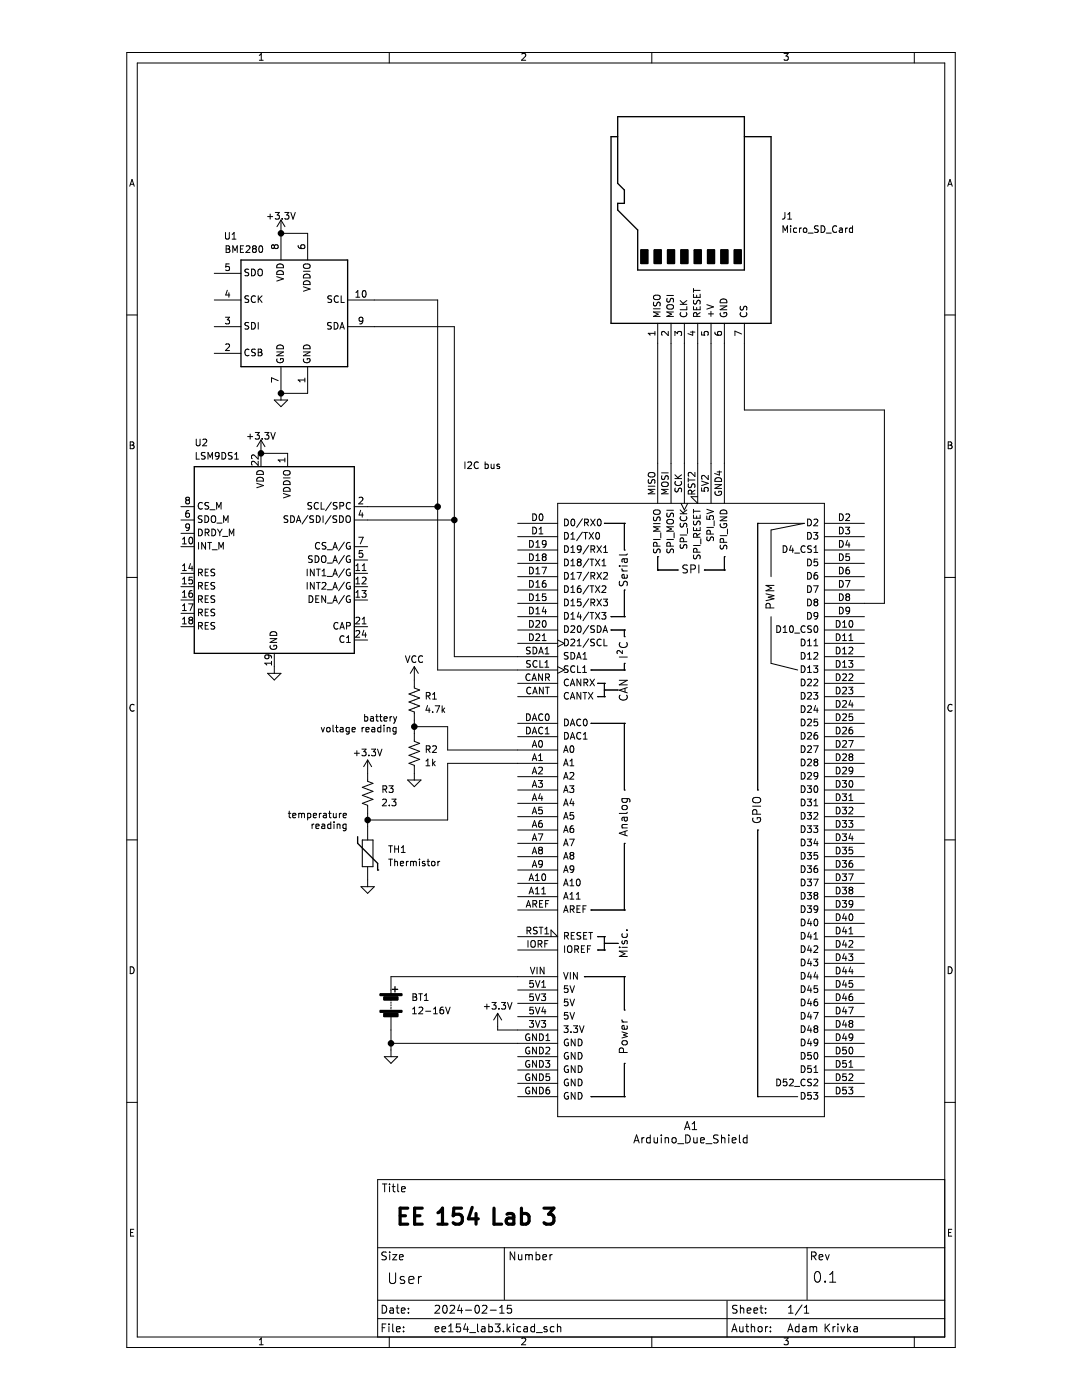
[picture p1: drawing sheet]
<svg xmlns="http://www.w3.org/2000/svg" width="216mm" height="279mm" viewBox="0 0 216 279" stroke-linecap="round" stroke-linejoin="round" font-family="sans-serif">
<path d="M14.8 0h201.1v279.4h-201.1z" fill-rule="evenodd" fill="#fff" stroke="#fff" stroke-width=".35"/>
<g fill="none" stroke="#000" stroke-width=".2">
<path d="M25.3 10.5h165.3v258.4h-165.3zM27.4 12.6h161.1v254.2h-161.1zM51.7 12h.8M51.7 11.1l.4-.4v1.3M77.7 10.5v2.1M104.1 10.8l.5-.1 .3 .4-.8 .9h.8M130.1 10.5v2.1M156.4 10.7h.9l-.5 .5 .4 .1v.6l-.2 .1-.6-.1M182.4 10.5v2.1M25.9 37.2l.4-1.4 .5 1.4M26 36.8h.7M189.1 37.2l.5-1.4 .4 1.4"/>
<path d="M189.2 36.8h.7M42.8 59.9h5.3M42.8 54.6h5.3M45 46.4v1.1l.2 .2h.4l.2-.2v-1.1M45.1 49.1h.5l.2 .2-.2 .4 .2 .1 .1 .3-.3 .3h-.5zM45.1 49.7h.5M45.4 57.9l-.4 1h.9M45.7 58.4v.9M45.7 52.7h-.6l-.1 .6 .2-.1h.5l.1 .2-.1 .5-.2 .1-.5-.1M46.3 47.7h.8M46.3 46.8l.4-.4v1.3M46.5 50.4v-1.3l.4 .9 .4-.9v1.3"/>
<path d="M48 49.7h.4M48.6 49.1h-.6v1.3h.6M49.1 49.2l.5-.1 .3 .3-.8 1h.8M49.6 59.1l-.5-.1-.2 .2v.3l.6 .3 .1 .3-.2 .3-.5-.1M49.6 53.8l-.5-.1-.2 .1v.4l.6 .3 .1 .3-.2 .2h-.5M50.2 53.7a.67 .67 0 0 1 .8 .7 .67 .67 0 0 1-.8 .6zM50.6 49.6l-.2 .3v.4l.2 .1h.3l.2-.3v-.2l-.2-.3M50.6 49.6l-.2-.2 .2-.3h.3l.2 .2-.2 .3M50.6 49.6h.3M51 59.2a.63 .63 0 0 0-.9 .4 .63 .63 0 0 0 .6 .8l.3-.2M51.5 59v1.4M51.5 53.9l.3-.2a.45 .45 0 0 1 .6 .5v.4a.44 .44 0 0 1-.5 .5 .44 .44 0 0 1-.4-.5z"/>
<path d="M51.7 59.6l.6 .8M51.8 49.2l.2-.1a.71 .71 0 0 1 .4 .6 .71 .71 0 0 1-.4 .7l-.4-.5zM52.3 59l-.8 .8M53.4 43.2h1M53.9 42.7v1M54.7 49.1l.3-.3h.3l.2 .3v.3l-.2 .2-.4-.1-.2-.1M54.7 49.1l-.2-.3-.3 .3v.3l.2 .2 .3-.2M54.7 49.1v.3M54.9 42.4h.8l-.4 .5 .4 .1v.6l-.2 .1-.6-.1M55.2 55.2l1.4 .5-1.4 .4M55.4 52.8a.69 .69 0 0 1 .8-.1 .69 .69 0 0 1 .4 .7h-1.4zM55.4 54.1a.69 .69 0 0 1 .8 0 .69 .69 0 0 1 .4 .7h-1.4z"/>
<path d="M56.1 46.6h5.3v5.3M56.1 43.9v8M56.1 43.9l-.8 1.3M56.1 43.9l.8 1.3M56.3 43.6v.1M56.8 42.4h.8l-.4 .5 .4 .1v.6l-.2 .1-.6-.1M58 42.4l.5 1.3 .4-1.3M59.5 49l.1 .4a.9 .9 0 0 0 1.2 0l-.1-.5-.4-.1-.3 .3v.3l.3 .2M60.5 57.2l1.4 .5-1.4 .4M60.5 54.1h1.4M60.6 52.9a.85 .85 0 0 1 1.3 .1 .45 .45 0 0 1-.5 .6h-.4a.44 .44 0 0 1-.4-.3 .44 .44 0 0 1 0-.4zM60.7 54.8a.69 .69 0 0 1 .8-.1 .69 .69 0 0 1 .4 .8h-1.4z"/>
<path d="M60.7 56.2a.69 .69 0 0 1 .8-.1 .69 .69 0 0 1 .4 .7h-1.4zM66.2 59.1l-.5-.1-.2 .2v.3l.5 .3 .2 .3-.3 .3-.5-.1M67.5 59.2a.63 .63 0 0 0-.9 .4 .63 .63 0 0 0 .7 .8l.2-.2M68.1 59v1.4h.6M69.4 59.9h17.9v73.8h24M71 59.3h.8M71 58.4l.4-.4v1.3M72.4 58.1l.2-.1a.71 .71 0 0 1 .5 .7 .71 .71 0 0 1-.5 .6l-.3-.5zM127.9 49.9h1.3v2.7h-1.3zM130.5 59.1a.85 .85 0 0 1 1.2 .1 .45 .45 0 0 1-.4 .6h-.5a.44 .44 0 0 1-.4-.2 .44 .44 0 0 1 .1-.5zM130.6 49.9h1.3v2.7h-1.3zM133.1 59h1.3"/>
<path d="M133.1 59.5v.5l.1 .2h.4l.2-.5 .3-.2 .3 .3-.1 .5M133.2 49.9h1.4v2.7h-1.4zM135.7 60l.8 .7M135.9 49.9h1.3v2.7h-1.3zM137 60l-.7 .6M138.4 58.7v.6h1.3v-.6M138.4 57.6v.7M138.4 58h1.3M138.4 59.9v.5l.1 .2h.4l.2-.6 .4-.1 .2 .3-.1 .5M138.6 49.9h1.3v2.7h-1.3zM139 58.9v.4M141.2 49.9h1.3v2.7h-1.3z"/>
<path d="M143.9 49.9h1.3v2.7h-1.3zM143.9 59.8a.69 .69 0 0 1 .8-.1 .69 .69 0 0 1 .3 .7h-1.3zM146.5 49.9h1.4v2.7h-1.4zM156.2 46.4v-1.3l.5 .9 .4-.9v1.3M156.6 42.4v1.1l-.5 .2M157.2 43.7h.8M157.2 42.8l.4-.4v1.3M157.8 45.1v.1M157.8 45.5v.9M159 45.6l-.4-.1-.3 .3 .2 .5h.5M159.5 45.5v.9M159.9 45.5l-.4 .3"/>
<path d="M160.4 45.6l.3-.1 .3 .3v.3l-.3 .3-.3-.1-.1-.2zM161.2 46.5h1.1M163.3 45.1h-.5l-.2 .1v.4l.5 .2 .2 .3-.3 .3-.5-.1M163.8 45.1a.67 .67 0 0 1 .8 .6 .67 .67 0 0 1-.8 .7zM164.9 46.5h1M166.9 45.2a.63 .63 0 0 0-.8 .4 .63 .63 0 0 0 .6 .8l.2-.1M167.5 45.6h.5l.1 .8M168.1 45.8l-.5 .1-.1 .2 .1 .3 .5-.1M168.7 45.5v.9M169.1 45.5l-.4 .3M170.1 45.6l-.4-.1-.2 .3 .1 .5h.5M170.1 45.1v1.3"/>
<path d="M25.3 62.9h2.1M42.8 65.2h5.3M42.8 70.5h5.3M45 63.3h.8l-.4 .5 .3 .1v.6l-.2 .1-.5-.1M45 68.8l.5-.2 .3 .4-.8 1h.8M49.6 64.4h-.5l-.2 .1v.4l.6 .2 .1 .3-.2 .3-.5-.1M49.7 69.8a.63 .63 0 0 0-.9 .4 .63 .63 0 0 0 .6 .8l.3-.1M50.2 64.4a.67 .67 0 0 1 .8 .6 .67 .67 0 0 1-.8 .7zM51 69.7h-.5l-.2 .1v.4l.5 .2 .2 .4-.3 .2-.5-.1M51.5 69.7h.5l.2 .2-.2 .4 .2 .1 .1 .4-.3 .2h-.5zM51.5 64.4v1.3M51.5 70.3h.5"/>
<path d="M54.7 79.8h2.7l-1.3 1.4zM55.2 70.2h1.4l-1.4 .8h1.4M55.3 71.6a.62 .62 0 0 0 .6 .8 .62 .62 0 0 0 .6-.8h-.5v.2M55.4 69a.69 .69 0 0 1 .8-.1 .69 .69 0 0 1 .4 .7h-1.4zM55.5 76l-1.3-.6v.9M56.1 73.2v6.6M60.5 70.2h1.4l-1.4 .8h1.4M60.6 71.6a.62 .62 0 0 0 .6 .8 .62 .62 0 0 0 .6-.8h-.5v.2M60.7 69a.69 .69 0 0 1 .8-.1 .69 .69 0 0 1 .4 .7h-1.4zM60.8 75.5v.7M60.8 75.8h-1.3l.4 .4M61.4 73.2v5.3h-5.3"/>
<path d="M66.1 64.4h-.5l-.2 .1v.4l.6 .2 .1 .3-.2 .3-.5-.1M66.7 64.4a.67 .67 0 0 1 .7 .6 .67 .67 0 0 1-.7 .7zM67.8 65.7l.5-1.3 .4 1.3M67.9 65.3h.7M69.4 65.2h21.3v65.9h20.6M72.4 63.9l-.2 .2h-.4l-.2-.2v-.3l.3-.3h.3l.2 .3a.88 .88 0 0 1-.4 1h-.2M130.4 61.6h1.3M130.5 60.3l-.1 .5 .1 .2h.4l.3-.6 .3-.1 .2 .3v.5M130.7 66.5h-1.4l.4 .4M130.7 66.1v.8M131.2 64.5v36M131.7 62.3h-1.3l.9 .4-.9 .4h1.3"/>
<path d="M133.2 60.9a.9 .9 0 0 1 1.2 .2 .45 .45 0 0 1-.5 .6h-.4a.45 .45 0 0 1-.4-.3 .45 .45 0 0 1 .1-.5zM133.3 66.1v.9l-.9-.9-.4 .3 .1 .5M133.9 64.5v36M134.4 62.3h-1.3l.9 .4-.9 .4h1.3M134.7 67v-.9l.5 .5 .1-.4h.6l.1 .2-.1 .6M135.7 60.7h1.3M135.8 62.4a.63 .63 0 0 0 .5 .9 .63 .63 0 0 0 .7-.7l-.1-.2M136.6 64.5v36M137 61.2v.6h-1.3M137.8 66.3h.9M138.2 66.1v.8l-.9-.3M138.4 61.2v.6h1.3v-.6"/>
<path d="M139 61.4v.4M139.1 63.1l-.1-.6-.2-.1-.3 .1-.1 .6h1.3M139.2 64.5v36l-1.3-1.4h1.3M139.7 62.4l-.6 .4M140 66.2v.6l.6 .1-.1-.2 .1-.4 .2-.2 .4 .1 .1 .2-.1 .5M141 60.8l1.4 .4-1.4 .5M141.4 62.6h1M141.9 62.1v1M141.9 64.5v36M142.7 66.3v.4a.9 .9 0 0 0 1.3 0l-.1-.5-.5-.1-.2 .3v.3l.2 .2M143.7 61.1h1.3l-1.3 .7h1.3M143.8 62.5a.62 .62 0 0 0 .6 .7 .62 .62 0 0 0 .6-.7l-.5-.1v.2"/>
<path d="M144.5 64.5v36M147.8 61.1l-.1 .5 .1 .2h.4l.3-.6 .3-.1 .2 .3v.5M147.8 62.4a.63 .63 0 0 0 .5 .9 .63 .63 0 0 0 .7-.7l-.1-.2M148 66.7l-1.4-.6v.9M148.5 64.5v17.3h28v38.6h-12M188.5 62.9h2.1M26 88.2h.4l.3 .2-.3 .4 .3 .2 .1 .3-.3 .2h-.5zM26 88.8h.4M37.3 99.8l-.2 .3v.3l.2 .2h.3l.2-.3v-.2l-.2-.3M37.3 99.8l-.2-.3 .2-.3h.3l.2 .3-.2 .3M37.3 99.8h.3M39.2 87.6v1.1l.2 .3h.3l.2-.3v-1.1"/>
<path d="M39.2 90.3v1.3h.6M40.5 87.8l.5-.2 .2 .4-.8 1h.8M40.9 90.4l-.5-.1-.2 .1v.4l.6 .3 .1 .3-.2 .2h-.5M41.5 91.6v-1.3l.4 .9 .5-.9v1.3M43.7 90.9l-.2 .2h-.3l-.2-.2v-.3l.2-.3h.3l.2 .3a.88 .88 0 0 1-.4 1h-.2M44.3 90.3a.67 .67 0 0 1 .8 .7 .67 .67 0 0 1-.8 .6zM46.3 90.4l-.5-.1-.2 .1v.4l.6 .3 .1 .3-.2 .2h-.5M46.8 91.6h.8M46.8 90.7l.4-.4v1.3M49.4 87.1h1M49.9 86.6v1M50.9 86.3h.9l-.5 .5 .4 .1v.6l-.2 .1-.6-.1"/>
<path d="M51.2 96.5l1.4 .4-1.4 .4M51.4 94a.69 .69 0 0 1 .8 0 .69 .69 0 0 1 .4 .7h-1.4zM51.4 95.4a.69 .69 0 0 1 .8-.1 .69 .69 0 0 1 .4 .7h-1.4zM51.5 90.8v.8l-.9-.8-.4 .2 .1 .6M51.5 92.1v.8l-.9-.8-.4 .2 .1 .5M52.1 90.5h5.3v2.6M52.1 87.8v5.3M52.1 87.8l-.8 1.3M52.1 87.8l.8 1.3M52.3 87.5v.1M52.8 86.3h.9l-.5 .5 .4 .1v.6l-.2 .1-.6-.1M54 86.3l.5 1.3 .4-1.3"/>
<path d="M56.6 98.5l1.3 .4-1.3 .5M56.6 95.4h1.3M56.6 94.1a.85 .85 0 0 1 1.3 .1 .45 .45 0 0 1-.5 .6h-.4a.44 .44 0 0 1-.4-.2 .44 .44 0 0 1 0-.5zM56.7 97.4a.69 .69 0 0 1 .8-.1 .69 .69 0 0 1 .4 .7h-1.3zM56.7 96.1a.69 .69 0 0 1 .8-.1 .69 .69 0 0 1 .4 .7h-1.3zM56.8 91.8h-1.3l.4 .4M56.8 91.4v.8M71.6 99.4l.6-.2 .2 .4-.8 1h.8M92.8 92.2v1.3M93.3 92.3l.5-.1 .3 .4-.8 .9h.8M95.4 92.3a.63 .63 0 0 0-.8 .5 .63 .63 0 0 0 .6 .7l.2-.1M96.8 92.7l.4-.1 .2 .3-.1 .5h-.5"/>
<path d="M96.8 92.2v1.3M98 92.6l.1 .8 .3 .1 .2-.1M98.6 92.6v.9M99.7 92.7l-.4-.1-.2 .2 .1 .2 .5 .1v.3h-.6M129.3 97h1.4M129.4 95.7l-.1 .5 .2 .2h.4l.2-.6 .3-.1 .3 .3-.1 .5M129.4 94.5a.85 .85 0 0 1 1.3 .1 .45 .45 0 0 1-.5 .6h-.4a.44 .44 0 0 1-.4-.2 .44 .44 0 0 1 0-.5zM130.7 97.7h-1.4l1 .4-1 .5h1.4M132 94.4h1.3M132.1 94.9l-.1 .5 .1 .2h.4l.3-.5 .3-.2 .2 .3v.5M132.2 96.3a.9 .9 0 0 1 1.1 .2 .45 .45 0 0 1-.4 .6h-.4a.45 .45 0 0 1-.5-.3 .45 .45 0 0 1 .2-.5zM133.3 97.7h-1.3l1 .4-1 .5h1.3"/>
<path d="M134.7 95.5h1.3M134.7 94.8l.7 .7M134.7 97.4v.5l.1 .2h.4l.2-.6 .3-.1 .3 .3-.1 .5M134.8 96.1a.63 .63 0 0 0 .4 .9 .63 .63 0 0 0 .8-.7l-.1-.2M136 94.8l-.8 .5M137.3 95.4v.8M137.3 95.8h1.4M137.4 96.6l-.1 .5 .2 .2h.3l.3-.6 .3-.1 .3 .2-.1 .5M138 98.6v-.6l-.2-.2-.3 .1-.2 .7h1.4M138.7 97.8l-.7 .5M138.7 94.3v.8l-1-.8-.4 .2 .2 .5M140 97.3v.7h.6l-.1-.1 .1-.5 .2-.1h.4l.1 .2-.1 .5"/>
<path d="M140 96l1.3 .5-1.3 .4M141.3 94.9v.8l-.9-.8-.4 .2 .1 .5M142.7 96.7h1.3l-1.3 .8h1.3M142.7 98.1a.62 .62 0 0 0 .6 .8 .62 .62 0 0 0 .6-.8l-.5-.1v.3M142.8 95.4a.69 .69 0 0 1 .8 0 .69 .69 0 0 1 .4 .7h-1.3zM143.1 94.2h.9M143.5 94v.8l-.9-.3M189.2 88.2h.5l.2 .2-.2 .4 .2 .2 .1 .3-.3 .2h-.5zM189.2 88.8h.5M25.3 115.2h2.1M36.1 101.1h2.7M36.1 103.8h2.7"/>
<path d="M36.1 106.4h2.7M36.1 109.1h2.7M36.1 114.4h2.7M36.1 117.1h2.7M36.1 119.7h2.7M36.4 108.5h.8M36.4 107.6l.4-.4v1.3M36.4 112.9l.4-.4v1.4M36.4 115.6l.4-.4v1.3M36.4 118.2l.4-.3v1.3M36.4 113.9h.8M36.4 116.5h.8"/>
<path d="M36.4 119.2h.8M37.7 101.9l-.4 .1a.9 .9 0 0 0 0 1.2l.5-.1v-.4l-.2-.3h-.3l-.2 .3M37.8 107.3l.2-.1a.71 .71 0 0 1 .5 .7 .71 .71 0 0 1-.5 .6l-.3-.5zM37.8 105.1l-.2 .3h-.3l-.2-.3v-.3l.2-.2h.3l.2 .2a.88 .88 0 0 1-.4 1.1h-.2M38 112.5l-.3 .9h.8M38.3 117.9h-.4a.9 .9 0 0 0 0 1.3l.5-.1 .1-.5-.3-.2h-.4l-.1 .2M38.3 113v.9M38.4 115.2h-.6l-.1 .6 .2-.1 .4 .1 .2 .2-.1 .4-.2 .1-.5-.1M39.6 119.6l.6-.1 .2-.2-.1-.3-.7-.1v1.3M39.6 116.9h.6l.2-.2-.1-.3-.7-.2v1.4M39.6 114.3l.6-.1 .2-.2-.1-.3-.7-.1v1.3M39.6 105.6a.67 .67 0 0 1 .8 .7 .67 .67 0 0 1-.8 .6z"/>
<path d="M39.6 108.3v1.3M39.9 114.3l.5 .6M39.9 116.9l.5 .7M39.9 119.6l.5 .6M40.3 103l-.5-.1-.2 .2v.3l.6 .3 .1 .3-.2 .3-.5-.1M40.4 100.4a.63 .63 0 0 0-.9 .4 .63 .63 0 0 0 .6 .8l.3-.1M40.9 102.9a.67 .67 0 0 1 .8 .7 .67 .67 0 0 1-.8 .7zM40.9 114.2h.5M40.9 119.5h.5M40.9 106.3l.7-.1 .1-.2-.1-.3-.7-.1v1.3M40.9 116.9h.5M41 108.3v1.3l-.8-1.3v1.3"/>
<path d="M41.3 106.3l.4 .6M41.5 108.3h.7M41.6 113.6h-.7v1.3h.7M41.6 116.2h-.7v1.4h.7M41.6 118.9h-.7v1.3h.7M41.6 100.3h-.5l-.2 .1v.4l.6 .2 .1 .4-.2 .2-.5-.1M41.8 108.3v1.3M41.9 101.7h1M42.2 103.1l.3-.2a.45 .45 0 0 1 .5 .5v.4a.44 .44 0 0 1-.4 .5 .44 .44 0 0 1-.4-.5zM42.3 105.6a.67 .67 0 0 1 .7 .7 .67 .67 0 0 1-.7 .6zM42.3 109.7h1.1M42.8 119l-.5-.1-.1 .1v.4l.5 .3 .1 .3-.2 .2h-.5"/>
<path d="M42.8 113.6h-.5l-.1 .1v.4l.5 .2 .1 .4-.2 .2-.5-.1M42.8 116.3l-.5-.1-.1 .2v.3l.5 .3 .1 .3-.2 .3-.5-.1M43.2 101.6v-1.3l.5 .9 .4-.9v1.3M43.3 104.4h1M43.4 105.6l.5 .7M43.7 109.6v-1.3l.4 .9 .5-.9v1.3M43.9 106.3v.6M44.3 105.6l-.4 .7M44.4 107.1h1M44.6 104.3v-1.4l.5 1 .4-1v1.4M45.8 106.9v-1.3l.4 .9 .4-.9v1.3M57.4 103l-.5-.1-.2 .2v.3l.6 .3 .1 .3-.2 .3-.5-.1"/>
<path d="M58 102.9a.67 .67 0 0 1 .8 .7 .67 .67 0 0 1-.8 .7zM59.1 104.3l.5-1.4 .4 1.4M59.3 103.9h.6M61.3 113.6v1.3M61.3 116.2v1.4M61.4 102.9l-1.1 1.7M61.7 118.9a.67 .67 0 0 1 .7 .7 .67 .67 0 0 1-.7 .6zM62.2 100.3h-.5l-.2 .1v.4l.6 .2 .1 .4-.3 .2-.5-.1M62.3 111l-.5-.1-.2 .1v.4l.6 .3 .1 .3-.2 .3-.5-.1M62.6 103l-.5-.1-.2 .2v.3l.5 .3 .2 .3-.3 .3-.5-.1M62.7 116.2v1.4l-.8-1.4v1.4M62.7 113.6v1.3l-.8-1.3v1.3"/>
<path d="M62.9 110.9a.67 .67 0 0 1 .7 .7 .67 .67 0 0 1-.7 .7zM63 119.5h.5M63.1 102.9a.67 .67 0 0 1 .8 .7 .67 .67 0 0 1-.8 .7zM63.1 113.6h.8M63.1 116.2h.8M63.5 100.4a.63 .63 0 0 0-.9 .4 .63 .63 0 0 0 .7 .8l.2-.1M63.5 113.6v1.3M63.5 116.2v1.4M63.6 118.9h-.6v1.3h.6M63.8 108.4a.63 .63 0 0 0-.9 .4 .63 .63 0 0 0 .6 .8l.3-.1M64.1 100.3v1.3h.6M64.2 111.1l.3-.2a.45 .45 0 0 1 .5 .5v.4a.44 .44 0 0 1-.4 .5 .44 .44 0 0 1-.5-.5z"/>
<path d="M64.3 114.9h.7M64.3 114l.4-.4v1.3M64.3 116.4l.5-.2 .2 .4-.8 1h.8M64.5 102.9v1.4M65 118.9v1.3l-.8-1.3v1.3M65 108.3h-.5l-.2 .1v.4l.6 .2 .1 .3-.2 .3-.5-.1M65.3 109.7h1M65.3 115h1M65.3 117.7h1M65.3 112.4h1M66 102.9l-1.1 1.7M66.1 100.2l-1.1 1.7"/>
<path d="M66.4 114.9l.5-1.3 .4 1.3M66.4 117.6l.5-1.4 .4 1.4M66.4 112.3l.5-1.4 .4 1.4M66.4 109.6l.5-1.3 .4 1.3M66.6 119.9h.6M66.6 117.2h.6M66.6 114.5h.6M66.6 111.9h.6M66.6 109.2h.6M67.2 103l-.5-.1-.2 .2v.3l.6 .3 .1 .3-.3 .3-.5-.1M67.3 100.3h-.6l-.1 .1v.4l.5 .2 .2 .4-.3 .2-.5-.1M67.8 102.9a.67 .67 0 0 1 .7 .7 .67 .67 0 0 1-.7 .7z"/>
<path d="M67.8 101l.7-.1 .1-.2-.1-.3-.7-.1v1.3M68.7 113.5l-1.1 1.7M68.7 116.2l-1.1 1.7M68.7 118.8l-1.1 1.8M68.7 110.9l-1.1 1.7M68.7 108.2l-1.1 1.7M69.1 103.1l.2-.2a.45 .45 0 0 1 .6 .5v.4a.44 .44 0 0 1-.4 .5 .44 .44 0 0 1-.5-.5zM69.8 108.3a.62 .62 0 0 0-.7 .6 .62 .62 0 0 0 .7 .6l.1-.5h-.2M69.8 111a.62 .62 0 0 0-.7 .6 .62 .62 0 0 0 .7 .6l.1-.5h-.2M69.8 113.6a.62 .62 0 0 0-.7 .6 .62 .62 0 0 0 .7 .6l.1-.5h-.2M69.8 116.3a.62 .62 0 0 0-.7 .6 .62 .62 0 0 0 .7 .6l.1-.5h-.2M69.8 119a.62 .62 0 0 0-.7 .6 .62 .62 0 0 0 .7 .6l.1-.5h-.2"/>
<path d="M69.9 100.4a.63 .63 0 0 0-.9 .4 .63 .63 0 0 0 .7 .8l.2-.1M70.7 101.1h16.6M70.7 103.8h20M70.7 109.1h2.7M70.7 114.4h2.7M70.7 117.1h2.7M70.7 119.7h2.7M70.7 111.8h2.7M71 112.9l.4-.4v1.4M71 115.6l.4-.4v1.3M71 118.2l.4-.3v1.3M71 113.9h.8"/>
<path d="M71 116.5h.8M71 119.2h.8M71.6 107.2h.9l-.6 1.3M72 101.8l-.4 1h.9M72.2 117.9h.8l-.4 .5 .4 .1v.6l-.2 .1-.6-.1M72.3 115.3l.5-.1 .2 .4-.8 .9h.8M72.3 102.3v.9M72.3 113.9h.7M72.3 112.9l.4-.4v1.4M72.3 109.9h-.6l-.1 .6 .2-.1h.5l.1 .2-.1 .5-.1 .1-.6-.1M103.3 104.4h8M103.3 107.1h8"/>
<path d="M103.3 117.7h8M103.3 115.1h8M103.3 112.4h8M103.3 109.8h8M105.7 107.9a.67 .67 0 0 1 .7 .6 .67 .67 0 0 1-.7 .7zM105.7 110.5a.67 .67 0 0 1 .7 .7 .67 .67 0 0 1-.7 .7zM105.7 113.2a.67 .67 0 0 1 .7 .7 .67 .67 0 0 1-.7 .6zM105.7 115.9a.67 .67 0 0 1 .7 .6 .67 .67 0 0 1-.7 .7zM105.7 118.5a.67 .67 0 0 1 .7 .7 .67 .67 0 0 1-.7 .7zM106.3 102.6a.67 .67 0 0 1 .8 .6 .67 .67 0 0 1-.8 .7zM106.3 105.2a.67 .67 0 0 1 .8 .7 .67 .67 0 0 1-.8 .6zM106.9 113.6l.4-.4v1.3"/>
<path d="M106.9 108.3l.4-.4v1.3M106.9 110.9l.4-.4v1.4M106.9 116.2l.4-.3v1.3M106.9 118.9l.4-.4v1.4M106.9 119.9h.8M106.9 117.2h.8M106.9 114.5h.8M106.9 111.9h.8M106.9 109.2h.8M107.6 105.6l.4-.4v1.3M107.6 106.5h.7M107.7 102.7l.2-.1a.71 .71 0 0 1 .5 .6 .71 .71 0 0 1-.5 .7l-.3-.5z"/>
<path d="M108.1 113.2h.9l-.5 1.3M108.5 111.1l-.3 .3 .1 .3 .2 .2h.2l.3-.3-.1-.4-.2-.1M108.5 111.1l-.3-.2 .3-.4h.2l.3 .3-.3 .3M108.5 111.1h.2M108.8 115.9h-.3a.9 .9 0 0 0 0 1.3l.4-.1 .1-.5-.3-.2h-.2l-.3 .2M108.9 118.5h-.6l-.1 .7 .2-.2 .4 .1 .2 .2-.1 .4-.2 .2-.5-.2M109 108.5l-.3 .2h-.2l-.3-.2v-.4l.3-.2h.2l.3 .2a.88 .88 0 0 1-.4 1.1h-.3M111.3 100.5h53.2v122.4h-53.2zM112.7 116.9a.67 .67 0 0 1 .7 .7 .67 .67 0 0 1-.7 .6zM112.7 111.6a.67 .67 0 0 1 .7 .7 .67 .67 0 0 1-.7 .6zM112.7 103.6a.67 .67 0 0 1 .7 .7 .67 .67 0 0 1-.7 .6zM112.7 106.3a.67 .67 0 0 1 .7 .6 .67 .67 0 0 1-.7 .7z"/>
<path d="M112.7 108.9a.67 .67 0 0 1 .7 .7 .67 .67 0 0 1-.7 .7zM112.7 114.2a.67 .67 0 0 1 .7 .7 .67 .67 0 0 1-.7 .7zM112.7 119.6a.67 .67 0 0 1 .7 .6 .67 .67 0 0 1-.7 .7zM113.9 112.9h.8M113.9 107.6h.8M113.9 106.6l.4-.3v1.3M113.9 109.3l.4-.4v1.4M113.9 112l.4-.4v1.3M113.9 114.6l.4-.4v1.4M113.9 117.3l.4-.4v1.3M113.9 119.9l.4-.3v1.3M113.9 118.2h.8"/>
<path d="M113.9 115.6h.8M113.9 110.3h.8M114.1 103.7l.1-.1a.71 .71 0 0 1 .5 .7 .71 .71 0 0 1-.5 .6l-.3-.5zM115.1 114.2h.9l-.6 1.4M115.4 112.2l-.2-.3 .2-.3h.3l.3 .2-.3 .4M115.4 112.2l-.2 .2 .1 .4 .1 .1h.3l.3-.2-.1-.4-.2-.1M115.4 112.2h.3M115.8 116.9l-.4 .1a.9 .9 0 0 0 0 1.2l.5-.1 .1-.4-.3-.3-.4 .1-.1 .2M115.9 119.6h-.6l-.1 .6 .2-.1h.4l.2 .2-.1 .5-.2 .1-.5-.1M116 109.5l-.3 .2h-.3l-.2-.2v-.3l.2-.3h.3l.3 .3a.88 .88 0 0 1-.4 1.1h-.3M116.2 103.5l-1.1 1.8M116.2 106.2l-1.1 1.7"/>
<path d="M116.5 106.3h.7M116.7 104.3l.6-.1 .1-.2-.1-.3-.6-.1v1.3M116.8 106.3v1.3M117 104.3l.4 .6M117.5 119.5l-1.2 1.7M117.5 116.8l-1.2 1.8M117.5 114.2l-1.2 1.7M117.5 111.5l-1.2 1.7M117.5 108.9l-1.2 1.7M117.5 106.3l.9 1.3M117.7 116.9h.8M117.7 111.6h.8"/>
<path d="M117.9 103.6l.8 1.3M117.9 109.6h.7l.1-.2-.1-.3-.7-.2v1.4M117.9 114.9h.7l.1-.2-.1-.3-.7-.2v1.4M118.1 111.6v1.3M118.1 116.9v1.3M118.2 114.9l.5 .7M118.2 109.6l.5 .7M118.4 106.3l-.9 1.3M118.7 103.6l-.8 1.3M118.8 116.9l.9 1.3M118.8 111.6l.9 1.3M119 106.4l.2-.1a.71 .71 0 0 1 .4 .6 .71 .71 0 0 1-.4 .7l-.3-.5z"/>
<path d="M119.1 119.6l.9 1.3M119.1 114.2l.9 1.4M119.1 108.9l.9 1.4M119.3 103.7l.2-.1a.71 .71 0 0 1 .5 .7 .71 .71 0 0 1-.5 .6l-.3-.5zM119.7 116.9l-.9 1.3M119.7 111.6l-.9 1.3M120 119.6l-.9 1.3M120 114.2l-.9 1.4M120 108.9l-.9 1.4M120.1 117l.5-.1 .3 .4-.8 .9h.8M120.1 112.9h.8M120.1 112l.4-.4v1.3"/>
<path d="M120.4 119.6h.8l-.4 .5 .3 .1v.6l-.1 .1-.6-.1M120.5 114.4l.5-.2 .2 .4-.8 1h.8M120.5 109.3l.3-.4v1.4M120.5 110.3h.7M120.6 104.4h.1M120.6 104.4h4M123.6 113h.1M123.6 116v.6l.1 .2h.5l.3-.6 .4-.2 .3 .3-.1 .6M124.1 113.5l.1 .3 .2 .1M124.1 113.9h1.1M124.1 113h1.1M124.5 111.5l.1 .5a.31 .31 0 0 0 .3 .3 .31 .31 0 0 0 .3-.3l-.1-.5"/>
<path d="M124.6 104.4h.1M124.6 117.7h.1M124.6 109.8h.1M124.6 104.4v5.4M124.6 117.7v5.4M125.1 114.7l.1 .5-.3 .2-.7-.1v-.6l.3-.1 .1 .8M125.2 111.5l-1 .1v.6M125.2 110.5l-.3 .3h-1.3M130.4 104.5h1.3M130.4 107.7h1.3M130.5 109.6l-.1 .5 .1 .2h.4l.3-.6 .3-.1 .2 .2v.5M130.5 103.2l-.1 .5 .1 .2h.4l.3-.6 .3-.1 .2 .2v.5"/>
<path d="M130.5 102a.85 .85 0 0 1 1.2 .1 .45 .45 0 0 1-.4 .6h-.5a.44 .44 0 0 1-.4-.3 .44 .44 0 0 1 .1-.4zM131.1 109l-.1-.6-.2-.2-.3 .1-.1 .7h1.3M131.2 113.8h.1M131.2 111.1h.1M131.2 111.1v2.7M131.2 113.8h4M131.7 105.1h-1.3l.9 .5-.9 .4h1.3M131.9 106.3v1M133.1 107.7h1.3M133.1 101.8h1.3M133.1 102.4v.5l.1 .2h.4l.2-.6 .3-.1 .3 .3-.1 .5M133.1 109.6v.5l.1 .2h.4l.2-.6 .3-.1 .3 .2-.1 .5"/>
<path d="M133.1 103.9a.85 .85 0 0 1 1.3 .1 .45 .45 0 0 1-.5 .6h-.4a.44 .44 0 0 1-.4-.3 .44 .44 0 0 1 0-.4zM133.8 109l-.1-.6-.2-.2-.3 .1-.1 .7h1.3M134.4 105.1h-1.3l.9 .5-.9 .4h1.3M134.5 106.3v1M135.2 113.8h.1M135.7 106.8h1.3M135.7 102.5h1.3M135.7 101.8l.8 .7M135.8 104.4l-.1 .5 .1 .2h.4l.3-.5 .3-.2 .2 .3v.5M135.8 108.7l-.1 .5 .1 .2h.4l.3-.6 .3-.1 .2 .2v.5M135.8 103.1a.63 .63 0 0 0 .5 .9 .63 .63 0 0 0 .7-.6l-.1-.3M135.9 100.5l.7 1.3 .6-1.3"/>
<path d="M136.4 108.1l-.1-.6-.1-.2-.4 .1-.1 .7h1.3M137 101.8l-.7 .5M137.2 112.8l-.6-.1-.3 .2v.5l.7 .3 .2 .3-.3 .3h-.6M137.2 105.4v1.1M137.8 113.6l.8-.1 .2-.2-.1-.4-.2-.2h-.7v1.6M138.4 102.8v.6h1.3v-.6M138.4 105.3v.6h1.3v-.6M138.4 101.6v.8M138.4 108.9h1.3M138.4 102h1.3M138.4 110.8v.5l.1 .2h.4l.2-.6 .4-.1 .2 .2-.1 .5M138.4 104v.5l.1 .2h.4l.2-.6 .4-.1 .2 .2-.1 .5"/>
<path d="M139 103v.4M139 105.4v.5M139.1 107.2l-.1-.6-.2-.1h-.3l-.1 .7h1.3M139.1 110.2l-.1-.6-.2-.2-.3 .1-.1 .7h1.3M139.4 112.7v1.6M139.7 106.5l-.6 .4M139.8 107.5v1M140.5 113.8h.1M140.5 113.8h4M141 103v.6l.7 .1-.2-.2 .1-.5 .2-.1 .4 .1 .2 .2-.2 .5M141 105.3h1.4M141 101.6l1.4 .5-1.4 .4"/>
<path d="M141.1 107.2l-.1 .5 .2 .2h.3l.3-.6 .3-.1 .3 .2-.1 .5M141.7 106.6v-.6l-.2-.2-.3 .1-.2 .7h1.4M142.5 103.9v1M143.7 103.2h1.3l-1.3 .7h1.3M143.7 106.9h1.3M143.8 104.6a.62 .62 0 0 0 .6 .7 .62 .62 0 0 0 .6-.7l-.5-.1v.2M143.8 108.8l-.1 .5 .1 .2h.4l.3-.6 .3-.1 .2 .3v.5M143.9 101.9a.69 .69 0 0 1 .8-.1 .69 .69 0 0 1 .3 .7h-1.3zM144.4 108.2l-.1-.6-.2-.1h-.3l-.1 .7h1.3M144.5 113.8h.1M144.5 111.1h.1M144.5 111.1v2.7"/>
<path d="M145.2 105.6v1M151.2 104.4h.1M151.2 104.4v53.3M151.2 104.4h9.3l-6.6 1.4v9.3M152.8 118.5l1.6 .4-1.1 .3 1.1 .3-1.6 .4M154.4 116.8h-1.6l1.2 .6-1.2 .5h1.6M156.3 108.9a.67 .67 0 0 1 .7 .7 .67 .67 0 0 1-.7 .7zM157.9 108.9l-.4 .9h.9M158.2 109.4v.9M158.6 110.4h1M160.6 109.1a.63 .63 0 0 0-.8 .4 .63 .63 0 0 0 .6 .8l.2-.2M161.2 103.6a.67 .67 0 0 1 .7 .7 .67 .67 0 0 1-.7 .6z"/>
<path d="M161.2 106.3a.67 .67 0 0 1 .7 .6 .67 .67 0 0 1-.7 .7zM161.2 111.6a.67 .67 0 0 1 .7 .7 .67 .67 0 0 1-.7 .6zM161.2 114.2a.67 .67 0 0 1 .7 .7 .67 .67 0 0 1-.7 .7zM161.2 116.9a.67 .67 0 0 1 .7 .7 .67 .67 0 0 1-.7 .6zM161.2 119.6a.67 .67 0 0 1 .7 .6 .67 .67 0 0 1-.7 .7zM161.9 109l-.5-.1-.2 .2v.3l.6 .3 .1 .3-.2 .3-.5-.1M162.4 116.9h.8l-.5 1.3M162.4 106.3h.8l-.5 .5 .4 .1v.6l-.2 .1-.5-.1M162.4 109.3l.4-.4v1.4M162.4 103.7l.5-.1 .3 .4-.8 .9h.8M162.4 110.3h.8M163.1 114.2l-.4 .1a.9 .9 0 0 0 0 1.3l.4-.1 .1-.5-.3-.2h-.2l-.3 .2"/>
<path d="M163.1 111.6h-.6l-.1 .6 .2-.1 .5 .1 .1 .1-.1 .5-.2 .1-.5-.1M164.5 104.4h8M164.5 107.1h8M164.5 117.7h8M164.5 115.1h8M164.5 112.4h8M164.5 109.8h8M167.5 102.6a.67 .67 0 0 1 .8 .6 .67 .67 0 0 1-.8 .7zM167.5 107.9a.67 .67 0 0 1 .8 .6 .67 .67 0 0 1-.8 .7zM167.5 110.5a.67 .67 0 0 1 .8 .7 .67 .67 0 0 1-.8 .7zM167.5 105.2a.67 .67 0 0 1 .8 .7 .67 .67 0 0 1-.8 .6zM167.5 118.5a.67 .67 0 0 1 .8 .7 .67 .67 0 0 1-.8 .7z"/>
<path d="M167.5 115.9a.67 .67 0 0 1 .8 .6 .67 .67 0 0 1-.8 .7zM167.5 113.2a.67 .67 0 0 1 .8 .7 .67 .67 0 0 1-.8 .6zM168.7 105.2h.8l-.4 .5 .4 .2v.5l-.2 .1-.6-.1M168.7 115.9h.9l-.6 1.3M168.8 102.7l.5-.1 .2 .3-.8 1h.8M169 119.1l-.2 .2v.4l.2 .2h.3l.2-.3v-.4l-.2-.1M169 119.1l-.2-.3 .2-.3h.3l.2 .3-.2 .3M169 119.1h.3M169.1 107.8l-.3 1h.8M169.4 113.2l-.4 .1a.9 .9 0 0 0 0 1.2l.5-.1v-.4l-.2-.3h-.3l-.2 .3M169.4 108.3v.9M169.5 110.5h-.7v.7l.2-.2 .4 .1 .1 .2v.4l-.2 .2-.5-.2"/>
<path d="M188.5 115.2h2.1M36.1 122.4h2.7M36.1 125.1h2.7M36.4 120.9l.4-.4v1.4M36.4 123.6l.4-.4v1.3M36.4 121.9h.8M36.4 124.5h.8M37.6 120.5h.9l-.6 1.4M37.9 123.8l-.2-.3 .2-.3h.3l.3 .2-.3 .4M37.9 123.8l-.2 .2 .1 .4 .1 .1h.3l.3-.2-.1-.4-.2-.1M37.9 123.8h.3M39.6 124.9h.6l.2-.2-.1-.3-.7-.2v1.4"/>
<path d="M39.6 122.3l.6-.1 .2-.2-.1-.3-.7-.1v1.3M39.9 122.3l.5 .6M39.9 124.9l.5 .7M40.9 122.2h.5M40.9 124.9h.5M41.6 121.6h-.7v1.3h.7M41.6 124.2h-.7v1.4h.7M42.8 121.6h-.5l-.1 .1v.4l.5 .2 .1 .3-.2 .3-.5-.1M42.8 124.3l-.5-.1-.1 .2v.3l.5 .3 .1 .3-.2 .3-.5-.1M53.4 134.4h2.7l-1.4 1.3zM53.4 130.7l.3 .3-.1 .3-.2 .2h-.3l-.3-.3v-.2l.3-.3a.88 .88 0 0 1 1.1 .4v.2M53.9 127.4h1.3l-1.3 .8h1.3"/>
<path d="M54 128.8a.62 .62 0 0 0 .6 .8 .62 .62 0 0 0 .6-.8h-.5v.2M54.1 126.2a.69 .69 0 0 1 .8-.1 .69 .69 0 0 1 .3 .7h-1.3zM54.2 132.4h-1.4l.4 .3M54.2 132v.7M54.7 130.4v4M65.3 120.4h1M66.4 120.2l.5-1.3 .4 1.3M67.4 124.4a.63 .63 0 0 0-.8 .4 .63 .63 0 0 0 .6 .8l.2-.2M67.8 125.6l.5-1.4 .4 1.4M67.9 125.2h.7M68.6 127a.63 .63 0 0 0-.8 .5 .63 .63 0 0 0 .6 .7l.2-.1M69.2 124.9h.6l.1-.2-.1-.3-.6-.2v1.4"/>
<path d="M69.2 128.2h.7M69.2 127.3l.3-.4v1.3M70.7 125.1h2.7M70.7 127.7h2.7M71 126l.5-.2 .3 .4-.8 1h.8M71 123.3l.5-.1 .3 .4-.8 .9h.8M72.3 123.6l.4-.4v1.3M72.3 124.5h.7M72.6 125.8l-.3 .9h.8M72.9 126.3v.9M80.9 130.9l.4 1.3 .5-1.3M82.7 133v4.3l1 .4-2.1 .8 2.1 .8-2.1 .8 2.1 .8-2.1 .8 1.1 .4v5.9l1 .4-2.1 .7 2.1 .8-2.1 .8 2.1 .8-2.1 .8 1.1 .4v3"/>
<path d="M82.7 133l-.8 1.4M82.7 133l.8 1.4M83 131a.63 .63 0 0 0-.9 .4 .63 .63 0 0 0 .6 .8l.3-.1M84.3 131a.63 .63 0 0 0-.9 .4 .63 .63 0 0 0 .7 .8l.2-.1M85.1 138.9l.6-.1 .1-.2v-.3l-.7-.1v1.3M85.4 138.9l.4 .6M86.3 138.6l.4-.4v1.3M86.3 139.5h.8M103.3 120.4h8M103.3 139h8M103.3 136.4h8M103.3 125.7h8"/>
<path d="M103.3 123.1h8M103.3 128.4h8M105.7 126.5a.67 .67 0 0 1 .7 .7 .67 .67 0 0 1-.7 .6zM105.7 121.2a.67 .67 0 0 1 .7 .7 .67 .67 0 0 1-.7 .6zM105.7 123.8a.67 .67 0 0 1 .7 .7 .67 .67 0 0 1-.7 .7zM105.8 134.6a.63 .63 0 0 0-.9 .5 .63 .63 0 0 0 .6 .7l.3-.1M105.8 129.2h-.5l-.2 .1v.4l.6 .2 .1 .3-.3 .3-.5-.1M105.8 131.9l-.5-.1-.2 .2v.3l.6 .3 .1 .3-.2 .3-.5-.1M105.9 137.3a.63 .63 0 0 0-.9 .4 .63 .63 0 0 0 .7 .8l.2-.1M106.1 135.8l.5-1.3 .4 1.3M106.3 135.4h.6M106.3 138.5l.4-1.3 .5 1.3"/>
<path d="M106.4 129.2a.67 .67 0 0 1 .7 .6 .67 .67 0 0 1-.7 .7zM106.4 138.1h.7M106.9 124l.5-.2 .3 .4-.8 1h.8M106.9 126.6l.5-.1 .3 .4-.8 .9h.8M106.9 122.5h.8M106.9 121.6l.4-.4v1.3M107.2 132a.63 .63 0 0 0-.9 .4 .63 .63 0 0 0 .6 .8l.3-.2M107.5 130.5l.5-1.3 .4 1.3M107.6 130.1h.7M107.7 131.8v1.4h.7M108.2 126.9l.4-.4v1.3M108.2 127.8h.8"/>
<path d="M108.2 134.5v1.3l-.7-1.3v1.3M108.3 124l.2-.2a.71 .71 0 0 1 .5 .7 .71 .71 0 0 1-.5 .7l-.3-.5zM108.4 137.2v1.3l-.8-1.3v1.3M108.5 121.1l-.3 1h.8M108.7 132.2l.4-.4v1.4M108.7 133.2h.8M108.8 129.5l.4-.3v1.3M108.8 130.5h.7M108.8 121.6v.9M108.8 137.2h.8M108.9 135.2l.6-.1 .1-.2v-.3l-.7-.1v1.3M109.2 135.2l.4 .6"/>
<path d="M109.2 137.2v1.3M111.3 127.7l1.3 .7-1.3 .7M111.3 133l1.3 .7-1.3 .7M112.7 122.2a.67 .67 0 0 1 .7 .7 .67 .67 0 0 1-.7 .7zM112.7 127.6a.67 .67 0 0 1 .7 .6 .67 .67 0 0 1-.7 .7zM112.7 124.9a.67 .67 0 0 1 .7 .7 .67 .67 0 0 1-.7 .6zM113.4 132.9h-.6l-.1 .1v.4l.5 .2 .2 .4-.3 .2-.5-.1M113.4 130.3l-.6-.1-.1 .1v.4l.5 .3 .2 .3-.3 .2h-.5M113.4 138.3a.63 .63 0 0 0-.9 .5 .63 .63 0 0 0 .7 .7l.2-.1M113.4 135.7a.63 .63 0 0 0-.9 .4 .63 .63 0 0 0 .7 .8l.2-.2M113.8 136.9l.4-1.4 .5 1.4M113.8 139.5l.4-1.3 .5 1.3"/>
<path d="M113.9 130.2a.67 .67 0 0 1 .8 .7 .67 .67 0 0 1-.8 .6zM113.9 127.7l.5-.1 .3 .3-.8 1h.8M113.9 136.5h.7M113.9 139.1h.7M113.9 125l.5-.1 .3 .4-.8 .9h.8M113.9 122.6l.4-.4v1.4M113.9 123.6h.8M113.9 120.9h.8M114.7 133a.63 .63 0 0 0-.9 .4 .63 .63 0 0 0 .6 .8l.3-.1M115.1 131.5l.4-1.3 .5 1.3M115.2 131.2h.6M115.2 128.9h.8"/>
<path d="M115.2 127.9l.4-.3v1.3M115.3 132.9v1.3h.6M115.3 125l.2-.1a.71 .71 0 0 1 .5 .7 .71 .71 0 0 1-.5 .6l-.3-.5zM115.5 122.2l-.3 .9h.8M115.8 122.7v.9M115.9 135.5v1.4l-.8-1.4v1.4M115.9 138.2v1.3l-.8-1.3v1.3M116.3 133.3l.4-.4v1.3M116.3 134.2h.7M116.3 138.2h.8M116.3 130.6l.4-.4v1.3M116.3 131.5h.8"/>
<path d="M116.5 136.2h.7l.1-.2-.1-.3-.7-.2v1.4M116.7 138.2v1.3M116.8 136.2l.5 .7M117.4 138.2l.9 1.3M117.5 122.2l-1.2 1.7M117.5 124.8l-1.2 1.7M117.5 127.5l-1.2 1.7M117.7 122.2h.8M117.7 135.5l.9 1.4M117.9 120.3l.7-.1 .1-.2-.1-.3-.7-.1v1.3M117.9 133.7h.1M117.9 133.7h6.7"/>
<path d="M118.1 122.2v1.4M118.2 120.3l.5 .6M118.3 138.2l-.9 1.3M118.6 127.6h-.5l-.2 .1v.4l.6 .2 .1 .3-.2 .3-.5-.1M118.6 125l-.5-.1-.2 .1v.4l.6 .3 .1 .3-.2 .2h-.5M118.6 135.5l-.9 1.4M118.8 122.2l.9 1.4M119.2 124.9a.67 .67 0 0 1 .8 .7 .67 .67 0 0 1-.8 .6zM119.3 139h.1M119.3 136.4h.1M119.3 139h1.3M119.3 136.4h1.3"/>
<path d="M119.7 122.2l-.9 1.4M119.9 127.7a.63 .63 0 0 0-.8 .4 .63 .63 0 0 0 .6 .8l.2-.1M120.1 122.2h.8l-.4 .5 .3 .2v.5l-.2 .2-.5-.2M120.3 126.2l.5-1.3 .4 1.3M120.5 125.8h.6M120.5 127.6v1.3h.6M120.6 139h.1M120.6 136.4h.1M120.6 137.7h.1M120.6 136.4v2.6M120.6 137.7h2.7M121.9 125.7h.1"/>
<path d="M121.9 123.1h.1M121.9 125.7h2.7M121.9 123.1h2.7M123.3 137.7h.1M123.6 135.8h1.6l-1.6 .9h1.6M123.6 131.1h1.6M123.7 128.2a.64 .64 0 0 0 0 .8 .64 .64 0 0 0 .8 .2 .6 .6 0 0 0 .6-.3 .6 .6 0 0 0-.1-.7M123.7 138.7a.64 .64 0 0 0 0 .8 .64 .64 0 0 0 .8 .2 .6 .6 0 0 0 .6-.3 .6 .6 0 0 0-.1-.7M124.2 129.8v.6l-.6-.5a.32 .32 0 0 0-.5 .2l.1 .3M124.6 133.7h.1M124.6 125.7h.1M124.6 123.1h.1"/>
<path d="M124.6 132.4h.1M124.6 127.1h.1M124.6 125.7v1.4M124.6 132.4v1.3M124.7 137.4v.7M125.2 137.2l-1.6 .5 1.6 .6M153.7 121.3l-.1-.7-.2-.2-.4 .1-.2 .2v.6h1.6M153.9 123.1v9.3l5.3 1.3M155 124.9a.67 .67 0 0 1 .8 .7 .67 .67 0 0 1-.8 .6zM156.3 126.2h.7M156.3 125.3l.4-.4v1.3M157.7 125l.2-.1a.71 .71 0 0 1 .4 .7 .71 .71 0 0 1-.4 .6l-.4-.5z"/>
<path d="M158.6 126.3h1M159.9 138.2a.67 .67 0 0 1 .8 .7 .67 .67 0 0 1-.8 .6zM159.9 135.5a.67 .67 0 0 1 .8 .7 .67 .67 0 0 1-.8 .7zM159.9 127.6a.67 .67 0 0 1 .8 .6 .67 .67 0 0 1-.8 .7zM159.9 130.2a.67 .67 0 0 1 .8 .7 .67 .67 0 0 1-.8 .6zM159.9 132.9a.67 .67 0 0 1 .8 .6 .67 .67 0 0 1-.8 .7zM160.6 125a.63 .63 0 0 0-.8 .5 .63 .63 0 0 0 .6 .7l.2-.1M161.2 122.2a.67 .67 0 0 1 .7 .7 .67 .67 0 0 1-.7 .7zM161.2 135.7l.5-.2 .2 .4-.8 1h.8M161.2 138.3l.5-.1 .2 .4-.8 .9h.8M161.2 127.9l.3-.3v1.3M161.2 128.9h.7"/>
<path d="M161.2 130.6l.3-.4v1.3M161.2 133.3l.3-.4v1.3M161.2 131.5h.7M161.2 134.2h.7M161.9 125l-.5-.1-.2 .1v.4l.6 .3 .1 .3-.2 .2h-.5M162.4 138.2h.8l-.5 .5 .4 .1v.6l-.2 .1-.5-.1M162.4 132.9h.8l-.5 .5 .4 .1v.6l-.2 .1-.5-.1M162.4 127.9l.4-.3v1.3M162.4 135.7l.5-.2 .3 .4-.8 1h.8M162.4 130.3l.5-.1 .3 .4-.8 .9h.8M162.4 128.9h.8M162.5 125l.2-.1a.71 .71 0 0 1 .5 .7 .71 .71 0 0 1-.5 .6l-.3-.5z"/>
<path d="M162.7 120.1l-.3 .3 .1 .4 .2 .1h.2l.3-.3-.1-.3-.2-.2M162.7 120.1l-.3-.2 .3-.3h.2l.3 .2-.3 .3M162.7 120.1h.2M163.2 122.8l-.3 .3-.4-.1-.1-.2v-.3l.3-.3h.2l.3 .3a.88 .88 0 0 1-.4 1.1h-.3M164.5 133.7h8M164.5 131.1h8M164.5 139h8M164.5 136.4h8M164.5 125.7h8M164.5 123.1h8M164.5 128.4h8M166.9 134.5a.67 .67 0 0 1 .7 .7 .67 .67 0 0 1-.7 .6z"/>
<path d="M166.9 123.8a.67 .67 0 0 1 .7 .7 .67 .67 0 0 1-.7 .7zM166.9 137.2a.67 .67 0 0 1 .7 .6 .67 .67 0 0 1-.7 .7zM166.9 126.5a.67 .67 0 0 1 .7 .7 .67 .67 0 0 1-.7 .6zM166.9 129.2a.67 .67 0 0 1 .7 .6 .67 .67 0 0 1-.7 .7zM166.9 131.8a.67 .67 0 0 1 .7 .7 .67 .67 0 0 1-.7 .7zM166.9 139.8a.67 .67 0 0 1 .7 .7 .67 .67 0 0 1-.7 .6zM167.5 121.2a.67 .67 0 0 1 .8 .7 .67 .67 0 0 1-.8 .6zM168.1 134.6l.5-.1 .3 .4-.8 .9h.8M168.1 137.3l.5-.1 .3 .3-.8 1h.8M168.1 125.2h.8M168.1 124.2l.4-.4v1.4M168.1 126.9l.4-.4v1.3"/>
<path d="M168.1 129.5l.4-.3v1.3M168.1 132.2l.4-.4v1.4M168.1 127.8h.8M168.1 130.5h.8M168.1 133.2h.8M168.1 139.9l.5-.1 .3 .4-.8 .9h.8M169.3 137.2h.9l-.5 .5 .4 .1v.6l-.2 .1-.6-.1M169.3 131.8h.9l-.5 .5 .4 .2v.5l-.2 .2-.6-.2M169.4 134.6l.5-.1 .3 .4-.9 .9h.9M169.4 129.3l.5-.1 .3 .3-.9 1h.9M169.4 127.8h.8M169.4 126.9l.4-.4v1.3"/>
<path d="M169.5 124l.2-.2a.71 .71 0 0 1 .5 .7 .71 .71 0 0 1-.5 .7l-.3-.5zM169.5 121.8l-.2 .2h-.3l-.2-.2v-.4l.2-.2h.3l.2 .2a.88 .88 0 0 1-.3 1.1h-.3M169.7 139.7l-.3 1h.8M26.8 140.7a.64 .64 0 0 0-.9 .5 .64 .64 0 0 0 .6 .7l.3-.1M64.1 145.2l.3 .9 .3-.9M65.2 145.3l.2-.1 .4 .1 .1 .5-.1 .2-.4 .1-.2-.2zM66.4 144.7v1.2l.2 .2M67 145.2h.5M67.1 144.7v1.2l.4 .2M67.9 145.2h.5l.1 .9M68.5 145.5l-.5 .1-.2 .1 .2 .4 .5-.1M69.7 145.2h-.4l-.3 .2 .2 .6h.5"/>
<path d="M69.7 145.2v1.1l-.3 .2-.3-.1M70.2 145.6l.7-.1-.1-.3h-.4l-.2 .2 .1 .6h.5M70.7 150.3h1M71.2 149.8v1M72.2 149.5h.8l-.4 .5 .4 .1v.6l-.2 .1-.6-.1M72.3 145.2v.9M72.6 145.2l-.3 .2M72.8 143.1l.3-.1 .3 .3-.1 .5h-.5M72.8 142.6v1.3M73 145.6l.6-.1v-.3h-.4l-.2 .2 .1 .6h.5M73.4 151.7v4.2l1 .4-2.1 .8 2.1 .8-2.1 .8 2.1 .8-2.1 .8 1.1 .4v6.9M73.4 151.7l-.8 1.3"/>
<path d="M73.4 151.7l.8 1.3M73.6 150.7v.1M74 143.1h.5v.8M74.1 149.5h.8l-.4 .5 .4 .1v.6l-.2 .1-.6-.1M74.2 145.2h.5l.1 .9M74.5 143.3l-.4 .1-.2 .2 .2 .3 .4-.1M74.8 145.5l-.5 .1-.1 .1 .1 .4 .5-.1M75 143h.5M75.2 142.6v1.1l.3 .2M75.3 149.5l.5 1.3 .4-1.3M75.7 143h.5M75.9 142.6v1.1l.3 .2"/>
<path d="M76 145.2h-.4l-.2 .2 .1 .6h.5M76 144.7v1.4M76.3 159.6l.6-.1 .2 .4-.8 .9h.8M76.4 157.5h.6l.2-.2-.1-.4-.7-.1v1.4M76.6 143.5l.7-.2-.1-.2-.4-.1-.2 .2 .1 .6h.5M76.6 144.7v.2M76.6 145.2v.9M76.7 157.5l.5 .7M77.3 145.2v.9M77.3 145.3l.1-.1h.4v.9M77.6 156.8h.8l-.4 .5 .4 .2v.5l-.2 .2-.6-.2M77.8 143v.9"/>
<path d="M78.2 159.5h.8l-.4 .5 .3 .1v.6l-.1 .1-.6-.1M78.2 143l-.4 .3M78.5 143l.3 .9M78.8 143.9l-.3 .5M79 145.2h-.4l-.2 .2 .1 .6h.5M79 145.2v1.1l-.2 .2-.3-.1M79.2 143l-.4 .9M81.3 155.7h2.7l-1.3 1.3zM82.7 145h6.6v4.7h22M85 152.8h.8M85 151.9l.4-.4v1.3M85.1 149.5h.6l.1-.2v-.3l-.7-.2v1.4"/>
<path d="M85.3 140.8l-.3 .9h.8M85.4 149.5l.4 .7M85.6 141.3v.9M86.3 142.1v.1M86.3 151.5v1.3M86.3 149l.5-.2 .3 .4-.8 1h.8M86.5 152.3l.3 .5M86.8 151.9l-.5 .6M86.8 140.9h.9l-.5 1.3M88.2 140.9v1.3M88.4 141.7l.3 .5M88.7 141.3l-.5 .5"/>
<path d="M103.3 144.4h8M103.3 155h8M103.3 157.7h8M103.3 147h8M105.1 142.5a.67 .67 0 0 1 .7 .6 .67 .67 0 0 1-.7 .7zM105.1 145.1a.67 .67 0 0 1 .7 .7 .67 .67 0 0 1-.7 .7zM106.2 149.1l.5-1.3 .4 1.3M106.2 151.8l.5-1.3 .4 1.3M106.2 154.4l.5-1.3 .4 1.3M106.2 157.1l.5-1.3 .4 1.3M106.2 159.8l.5-1.4 .4 1.4M106.2 143.8l.5-1.3 .4 1.3"/>
<path d="M106.2 146.5l.5-1.4 .4 1.4M106.3 143.4h.7M106.3 146.1h.7M106.3 159.4h.7M106.3 148.7h.7M106.3 151.4h.7M106.3 154.1h.7M106.3 156.7h.7M107.4 155.8h.8l-.4 .5 .4 .1v.6l-.2 .1-.6-.1M107.5 153.2l.5-.1 .2 .4-.8 .9h.8M107.5 151.8h.7M107.5 150.8l.4-.3v1.3"/>
<path d="M107.6 147.9l.2-.1a.71 .71 0 0 1 .5 .7 .71 .71 0 0 1-.5 .6l-.3-.5zM107.8 158.4l-.3 .9h.8M108.1 158.9v.9M108.3 142.6a.63 .63 0 0 0-.9 .4 .63 .63 0 0 0 .6 .8l.3-.1M108.3 145.3a.63 .63 0 0 0-.9 .4 .63 .63 0 0 0 .6 .8l.3-.2M108.8 145.5l.4-.4v1.4M108.8 146.5h.8M108.9 142.6l.2-.1a.71 .71 0 0 1 .5 .6 .71 .71 0 0 1-.5 .7l-.3-.5zM111.3 152.3h-22v11.4h-15.9M112.5 150.2l.4-1.4 .5 1.4M112.5 152.8l.4-1.3 .5 1.3M112.5 155.5l.4-1.3 .5 1.3"/>
<path d="M112.5 158.2l.4-1.4 .5 1.4M112.6 149.8h.6M112.6 152.5h.6M112.6 155.1h.6M112.6 157.8h.6M112.7 143.5a.67 .67 0 0 1 .7 .7 .67 .67 0 0 1-.7 .6zM112.7 146.2a.67 .67 0 0 1 .7 .6 .67 .67 0 0 1-.7 .7zM113.7 156.8h.8l-.4 .5 .3 .2v.5l-.2 .2-.5-.2M113.7 152.8h.8M113.7 154.3l.5-.1 .3 .3-.8 1h.8M113.7 151.9l.4-.4v1.3M113.8 144.8l.4-1.3 .5 1.3"/>
<path d="M113.8 147.5l.4-1.3 .5 1.3M113.9 149l.2-.2a.71 .71 0 0 1 .4 .7 .71 .71 0 0 1-.4 .7l-.4-.5zM113.9 144.5h.7M113.9 147.1h.7M114.1 159.4l-.4 1h.9M114.4 159.9v.9M115.9 143.6a.63 .63 0 0 0-.9 .5 .63 .63 0 0 0 .6 .7l.3-.1M115.9 146.3a.63 .63 0 0 0-.9 .4 .63 .63 0 0 0 .6 .8l.3-.1M116.4 147.5h.8M116.4 146.6l.4-.4v1.3M116.5 143.6l.2-.1a.71 .71 0 0 1 .5 .7 .71 .71 0 0 1-.5 .6l-.3-.5zM117.9 144.4h.1"/>
<path d="M117.9 144.4h6.7M124.1 159.4h1.3l.3 .3-.1 .4M124.2 159.4l-.1 .4 .3 .3 .7-.1v-.6M124.6 144.4h.1M124.6 157.7h.1M124.6 144.4v13.3M150.4 159.2a1.07 1.07 0 0 1 1.4 .3 .54 .54 0 0 1-.6 .7h-.5a.54 .54 0 0 1-.5-.4 .54 .54 0 0 1 .2-.6zM151.2 157.7h.1M159.9 156.8a.67 .67 0 0 1 .8 .7 .67 .67 0 0 1-.8 .7zM159.9 159.5a.67 .67 0 0 1 .8 .6 .67 .67 0 0 1-.8 .7zM159.9 140.9a.67 .67 0 0 1 .8 .6 .67 .67 0 0 1-.8 .7zM159.9 148.8a.67 .67 0 0 1 .8 .7 .67 .67 0 0 1-.8 .7z"/>
<path d="M159.9 151.5a.67 .67 0 0 1 .8 .7 .67 .67 0 0 1-.8 .6zM159.9 143.5a.67 .67 0 0 1 .8 .7 .67 .67 0 0 1-.8 .6zM159.9 154.2a.67 .67 0 0 1 .8 .6 .67 .67 0 0 1-.8 .7zM159.9 146.2a.67 .67 0 0 1 .8 .6 .67 .67 0 0 1-.8 .7zM161.1 156.8h.8l-.4 .5 .3 .2v.5l-.1 .2-.6-.2M161.1 159.5h.8l-.4 .5 .3 .1v.6l-.1 .1-.6-.1M161.2 141l.5-.1 .2 .3-.8 1h.8M161.2 143.6l.5-.1 .2 .4-.8 .9h.8M161.2 146.3l.5-.1 .2 .4-.8 .9h.8M161.2 149l.5-.2 .2 .4-.8 1h.8M161.2 151.6l.5-.1 .2 .4-.8 .9h.8M161.2 154.3l.5-.1 .2 .3-.8 1h.8"/>
<path d="M162.4 148.8h.8l-.5 1.4M162.4 159.9l.4-.4v1.3M162.5 156.9l.2-.1a.71 .71 0 0 1 .5 .7 .71 .71 0 0 1-.5 .7l-.3-.6zM162.7 152.1l-.3 .2 .1 .4 .2 .1h.2l.3-.2-.1-.4-.2-.1M162.7 152.1l-.3-.3 .3-.3h.2l.3 .3-.3 .3M162.7 152.1h.2M162.7 140.8l-.3 .9h.8M163.1 146.2h-.4a.9 .9 0 0 0 0 1.3l.4-.1 .1-.5-.3-.2h-.4l-.1 .2M163.1 141.3v.9M163.1 143.5h-.6l-.1 .7 .2-.2 .5 .1 .1 .2-.1 .4-.2 .1-.5-.1M163.2 154.7l-.3 .3-.4-.1-.1-.2v-.3l.3-.2h.2l.3 .2a.88 .88 0 0 1-.4 1.1h-.3M164.5 149.7h8"/>
<path d="M164.5 152.3h8M164.5 141.7h8M164.5 144.4h8M164.5 155h8M164.5 157.7h8M164.5 147h8M166.9 150.5a.67 .67 0 0 1 .7 .6 .67 .67 0 0 1-.7 .7zM166.9 147.8a.67 .67 0 0 1 .7 .7 .67 .67 0 0 1-.7 .6zM166.9 153.1a.67 .67 0 0 1 .7 .7 .67 .67 0 0 1-.7 .6zM166.9 155.8a.67 .67 0 0 1 .7 .6 .67 .67 0 0 1-.7 .7zM166.9 142.5a.67 .67 0 0 1 .7 .6 .67 .67 0 0 1-.7 .7zM166.9 145.1a.67 .67 0 0 1 .7 .7 .67 .67 0 0 1-.7 .7z"/>
<path d="M166.9 158.4a.67 .67 0 0 1 .7 .7 .67 .67 0 0 1-.7 .7zM168.1 155.8h.8l-.4 .5 .3 .1v.6l-.2 .1-.5-.1M168.1 158.4h.8l-.4 .5 .3 .2v.5l-.2 .2-.5-.2M168.1 150.6l.5-.1 .3 .3-.8 1h.8M168.1 153.2l.5-.1 .3 .4-.8 .9h.8M168.1 147.9l.5-.1 .3 .4-.8 .9h.8M168.1 142.6l.5-.1 .3 .4-.8 .9h.8M168.1 145.3l.5-.2 .3 .4-.8 1h.8M169.3 147.8h.9l-.5 1.3M169.4 158.8l.4-.4v1.4M169.4 159.8h.8M169.5 155.9l.2-.1a.71 .71 0 0 1 .5 .6 .71 .71 0 0 1-.5 .7l-.3-.5z"/>
<path d="M169.7 151l-.3 .3 .1 .4 .2 .1h.2l.3-.3v-.2l-.3-.3M169.7 151l-.3-.2 .3-.3h.2l.3 .2-.3 .3M169.7 151h.2M170 145.1l-.3 .1a.9 .9 0 0 0 0 1.3l.4-.2 .1-.4-.3-.3h-.2l-.3 .3M170 140.3v.8M170.1 142.5h-.6l-.1 .6 .2-.1h.4l.2 .2-.1 .5-.2 .1-.5-.1M170.2 153.7l-.3 .2h-.2l-.3-.2v-.3l.3-.3h.2l.3 .3a.88 .88 0 0 1-.4 1h-.3M190 140.7a.64 .64 0 0 0-.9 .5 .64 .64 0 0 0 .6 .7l.3-.1M25.3 167.6h2.1M57.5 162.3h.5M57.7 161.9v1.1l.3 .2M58.4 162.8l.6-.2v-.2l-.4-.1-.2 .2 .1 .6h.5"/>
<path d="M59.6 162.4l.4-.1 .2 .2M59.6 162.3v.9M60.2 162.5l.2-.2 .3 .1 .1 .8M60.2 162.5v.7M61.4 162.4l.4-.1 .2 .3-.1 .5h-.5M61.4 162.3v1.3M62.3 164.5v.9M62.5 162.8l.7-.2-.1-.2-.4-.1-.2 .2 .1 .6h.5M62.7 164.5l-.4 .2M63 164.9l.7-.1-.1-.3h-.4l-.2 .2 .1 .6h.5M63.7 162.3v.9M64.1 162.3l-.4 .3"/>
<path d="M64.2 164.5h.5l.1 .9M64.6 162.4h.5v.8M64.8 164.8h-.4l-.2 .2 .2 .4 .4-.1M65.1 162.6l-.4 .1-.2 .2 .2 .3 .4-.1M65.6 162.3h.5M65.8 161.9v1.1l.3 .2M66 164.5h-.4l-.2 .2 .1 .6h.5M66 164v1.4M66.5 162.3l.1 .8 .3 .1 .2-.1M66.6 164v.2M66.6 164.5v.9M67.1 162.3v.9"/>
<path d="M67.3 164.6l.2-.1h.3v.9M67.3 164.5v.9M67.7 162.3v.9M68.1 162.3l-.4 .3M68.5 162.8l.6-.2v-.2l-.4-.1-.2 .2v.6h.6M69.1 164.5h-.4l-.3 .2 .1 .6h.6M69.1 164.5v1l-.3 .3-.3-.1M72 177h2.7l-1.3 1.3zM73.4 173v4M77.6 168.8h.7M77.6 171.5h.7M77.7 160.7v.1"/>
<path d="M77.9 168.8v1.3M77.9 171.5v1.3M78.8 172l.1-.1 .4 .1v.8M78.8 168.8v1.3M78.8 171.5v1.3M78.8 169.4h.7M79.5 168.8v1.3M79.9 172.3l.6-.1v-.2l-.4-.1-.2 .2 .1 .6h.5M80.1 169.2l.4-.4v1.3M80.1 170.1h.7M81.1 171.9v.9M81.5 171.9l-.4 .3"/>
<path d="M81.9 172l.4-.1 .2 .2M81.9 171.9v.9M82.5 172.1l.2-.2 .3 .1 .1 .8M82.5 172.1v.7M83.7 171.5v.1M83.7 171.9v.9M84.8 172l-.3-.1-.2 .2v.2l.5 .1v.3h-.5M85.2 171.9h.5M85.4 171.5v1.1l.3 .2M86.2 172l.2-.1 .3 .1 .1 .5-.1 .2-.3 .1-.2-.1zM87.4 171.9v.9M87.8 171.9l-.4 .3"/>
<path d="M103.3 176.3h8M103.3 179h8M103.3 160.3h8M103.3 163h8M103.3 165.6h8M103.3 168.3h8M103.3 171h8M103.3 173.6h8M105.6 175.7l.4-1.3 .5 1.3M105.6 178.4l.4-1.3 .5 1.3M105.7 175.4h.6M105.7 178h.6"/>
<path d="M106.2 162.4l.5-1.3 .4 1.3M106.2 165.1l.5-1.3 .4 1.3M106.2 167.8l.5-1.4 .4 1.4M106.2 170.4l.5-1.3 .4 1.3M106.2 173.1l.5-1.4 .4 1.4M106.3 162h.7M106.3 164.7h.7M106.3 167.4h.7M106.3 170h.7M106.3 172.7h.7M106.8 175.7h.8M106.8 174.8l.4-.4v1.3"/>
<path d="M106.8 177.4l.4-.3v1.3M106.8 178.4h.8M107.4 166.4h.9l-.6 1.4M107.7 169.7l-.2-.3 .2-.3h.3l.2 .2-.2 .4M107.7 169.7l-.2 .2v.4l.2 .1h.3l.2-.2v-.4l-.2-.1M107.7 169.7h.3M108.1 177.4l.4-.3v1.3M108.1 163.8h-.4a.9 .9 0 0 0 0 1.3l.5-.1v-.5l-.2-.2h-.4l-.1 .2M108.1 178.4h.8M108.2 161.1h-.7v.6l.2-.1 .4 .1 .1 .2v.4l-.2 .1-.5-.1M108.2 174.5l.2-.1a.71 .71 0 0 1 .5 .7 .71 .71 0 0 1-.5 .6l-.3-.5zM108.2 172.3l-.2 .3-.4-.1-.1-.2v-.3l.2-.3h.3l.2 .3a.88 .88 0 0 1-.3 1.1h-.3"/>
<path d="M108.3 179.7h-.6v1.4h.6M109.5 179.7h-.6v1.4M112.5 176.8l.4-1.4 .5 1.4M112.5 179.4l.4-1.3 .5 1.3M112.5 160.8l.4-1.3 .5 1.3M112.5 163.5l.4-1.4 .5 1.4M112.5 166.1l.4-1.3 .5 1.3M112.5 168.8l.4-1.3 .5 1.3M112.5 171.5l.4-1.4 .5 1.4M112.5 174.1l.4-1.3 .5 1.3M112.6 176.4h.6M112.6 179.1h.6"/>
<path d="M112.6 160.4h.6M112.6 163.1h.6M112.6 165.8h.6M112.6 168.4h.6M112.6 171.1h.6M112.6 173.7h.6M113.7 167.5h.9l-.6 1.3M113.7 175.8l.4-.4v1.4M113.7 178.5l.4-.4v1.3M113.7 176.8h.8M113.7 179.4h.8M114 170.7l-.3-.3 .3-.3h.2l.3 .3-.3 .3"/>
<path d="M114 170.7l-.3 .3 .1 .3 .2 .2h.2l.3-.3v-.2l-.3-.3M114 170.7h.2M114.4 164.8l-.4 .1a.9 .9 0 0 0 0 1.2l.4-.1 .1-.4-.3-.3h-.2l-.3 .3M114.4 162.1h-.6l-.1 .7 .2-.1h.5l.1 .2-.1 .4-.2 .2-.5-.2M114.5 173.4l-.3 .2h-.2l-.3-.2v-.4l.3-.2h.2l.3 .2a.88 .88 0 0 1-.4 1.1h-.2M115 179.4h.8M115 178.5l.4-.4v1.3M115.1 175.6l.2-.2a.71 .71 0 0 1 .5 .7 .71 .71 0 0 1-.5 .7l-.3-.5zM124.1 165.2h1.1M124.2 160.9l.7-.2 .2 .2 .1 .4-.3 .3h-.5l-.3-.3zM124.5 163.1l.1 .5a.31 .31 0 0 0 .3 .3 .31 .31 0 0 0 .3-.3l-.1-.5M124.6 168.3h.1"/>
<path d="M124.6 168.3v13.3M124.7 165.9v.8M125.2 162.1l-.3 .2h-1.3M125.2 165.8l-1.6 .5 1.6 .5M125.2 164.5l-1 .1-.1 .4 .2 .2M125.2 163.1l-1 .1v.6M150.2 160.9h1.6M150.3 163.3a.74 .74 0 0 0 .7 .9 .74 .74 0 0 0 .7-.9l-.6-.1v.3M151 162.5l-.1-.8-.2-.1-.4 .1-.1 .2v.6h1.6M151.2 165.6h.1M151.2 165.6v53.3M159.9 170.1a.67 .67 0 0 1 .8 .7 .67 .67 0 0 1-.8 .7z"/>
<path d="M159.9 167.5a.67 .67 0 0 1 .8 .6 .67 .67 0 0 1-.8 .7zM159.9 172.8a.67 .67 0 0 1 .8 .7 .67 .67 0 0 1-.8 .6zM159.9 175.4a.67 .67 0 0 1 .8 .7 .67 .67 0 0 1-.8 .7zM159.9 178.1a.67 .67 0 0 1 .8 .7 .67 .67 0 0 1-.8 .6zM159.9 162.1a.67 .67 0 0 1 .8 .7 .67 .67 0 0 1-.8 .7zM159.9 164.8a.67 .67 0 0 1 .8 .7 .67 .67 0 0 1-.8 .6zM161.1 162.1h.8l-.4 .6 .3 .1v.5l-.1 .2-.6-.2M161.1 164.8h.8l-.4 .5 .3 .1v.6l-.1 .1-.6-.1M161.1 167.5h.8l-.4 .5 .3 .1v.6l-.1 .1-.6-.1M161.1 170.1h.8l-.4 .5 .3 .2v.5l-.1 .2-.6-.2M161.1 172.8h.8l-.4 .5 .3 .1v.6l-.1 .1-.6-.1M161.1 175.4h.8l-.4 .6 .3 .1v.6l-.1 .1-.6-.1"/>
<path d="M161.1 178.1h.8l-.4 .5 .3 .1v.6l-.1 .1-.6-.1M162.4 175.4h.8l-.5 1.4M162.4 164.8h.8l-.5 .5 .4 .1v.6l-.2 .1-.5-.1M162.4 160.8h.8M162.4 162.3l.5-.2 .3 .4-.8 1h.8M162.7 178.7l-.3 .2 .1 .4 .2 .1h.2l.3-.2v-.3l-.3-.2M162.7 178.7l-.3-.3 .3-.3h.2l.3 .3-.3 .3M162.7 178.7h.2M162.7 167.4l-.3 1h.8M163.1 172.8l-.4 .1a.9 .9 0 0 0 0 1.2l.4-.1 .1-.5-.3-.2-.4 .1-.1 .1M163.1 167.9v.9M163.1 170.1h-.6l-.1 .7 .2-.2 .5 .1 .1 .2-.1 .4-.2 .2-.5-.2"/>
<path d="M164.5 176.3h8M164.5 179h8M164.5 160.3h8M164.5 163h8M164.5 165.6h8M164.5 168.3h8M164.5 171h8M164.5 173.6h8M166.9 174.4a.67 .67 0 0 1 .7 .7 .67 .67 0 0 1-.7 .6zM166.9 177.1a.67 .67 0 0 1 .7 .6 .67 .67 0 0 1-.7 .7zM166.9 161.1a.67 .67 0 0 1 .7 .7 .67 .67 0 0 1-.7 .6zM166.9 163.8a.67 .67 0 0 1 .7 .6 .67 .67 0 0 1-.7 .7z"/>
<path d="M166.9 166.4a.67 .67 0 0 1 .7 .7 .67 .67 0 0 1-.7 .7zM166.9 169.1a.67 .67 0 0 1 .7 .6 .67 .67 0 0 1-.7 .7zM166.9 171.7a.67 .67 0 0 1 .7 .7 .67 .67 0 0 1-.7 .7zM166.9 179.7a.67 .67 0 0 1 .7 .7 .67 .67 0 0 1-.7 .7zM168.1 171.7h.8l-.4 .5 .3 .2v.5l-.2 .2-.5-.2M168.1 163.8h.8l-.4 .5 .3 .1v.6l-.2 .1-.5-.1M168.1 179.7h.8l-.4 .5 .3 .2v.5l-.2 .2-.5-.2M168.1 174.4h.8l-.4 .5 .3 .1v.6l-.2 .1-.5-.1M168.1 177.1h.8l-.4 .5 .3 .1v.6l-.2 .1-.5-.1M168.1 161.1h.8l-.4 .5 .3 .1v.6l-.2 .1-.5-.1M168.1 166.4h.8l-.4 .5 .3 .2v.5l-.2 .2-.5-.2M168.1 169.1h.8l-.4 .5 .3 .1v.6l-.2 .1-.5-.1"/>
<path d="M169.3 163.8h.9l-.5 .5 .4 .1v.6l-.2 .1-.6-.1M169.3 174.4h.9l-.5 1.3M169.4 161.2l.5-.1 .3 .4-.9 .9h.9M169.7 177.6l-.3 .3 .1 .4 .2 .1h.2l.3-.3v-.2l-.3-.3M169.7 177.6l-.3-.2 .3-.3h.2l.3 .2-.3 .3M169.7 177.6h.2M169.7 166.4l-.3 .9h.8M170 171.7l-.3 .1a.9 .9 0 0 0 0 1.3l.4-.2 .1-.4-.3-.3-.4 .1-.1 .2M170 166.9v.9M170.1 169.1h-.6l-.1 .6 .2-.1 .4 .1 .2 .1-.1 .5-.2 .1-.5-.1M188.5 167.6h2.1M26 192.9a.69 .69 0 0 1 .8 .7 .69 .69 0 0 1-.8 .7z"/>
<path d="M75.9 198.4h4.2v.2h-4.2zM76.6 199h2.7v.5h-2.7zM78 199.4v.3M78 200v.2M82.4 198.3h.4l.3 .3-.3 .4 .3 .1 .1 .3-.3 .3h-.5zM82.4 199h.4M83.5 198.3h.8M83.9 198.3v1.4M84.7 198.7l.4-.4v1.4M84.7 199.7h.7M103.3 181.6h8M103.3 189.6h8"/>
<path d="M103.3 186.9h8l-1.4-1.3v1.3M103.3 197.6h8M105 181.1l.4-1.4 .5 1.4M105.1 180.7h.7M105.2 185.7h.6l.1-.2v-.3l-.7-.2v1.4M105.4 187.7v1.3M105.5 185.7l.4 .7M105.8 193l.5 1.4 .4-1.4M106 187.9l.2-.2a.45 .45 0 0 1 .6 .5v.4a.44 .44 0 0 1-.4 .5 .44 .44 0 0 1-.5-.5zM106.3 180.4h.7l.1-.2-.1-.3-.7-.2v1.4M106.4 195.7h-.6l-.1 .6 .2-.1 .4 .1 .2 .2-.1 .4-.2 .1-.5-.1M106.4 198.4h-.6l-.1 .6 .2-.1h.4l.2 .2-.1 .5-.2 .1-.5-.1"/>
<path d="M106.7 180.4l.4 .7M106.8 195.7l.5 1.3 .4-1.3M106.8 198.4l.5 1.3 .4-1.3M107.2 193v1.4M107.2 185.1l-.5-.1-.2 .2v.4l.6 .2 .1 .3-.3 .3-.5-.1M107.4 188.4l.6-.1 .1-.1v-.4l-.7-.1v1.3M107.6 185h.7M107.7 180.4h.4M107.7 188.4l.4 .6M108 185v1.4M108 198.4h.9l-.5 .5 .4 .1v.6l-.2 .1-.6-.1M108.1 197h.8"/>
<path d="M108.1 196.1l.4-.4v1.3M108.6 193v1.4l-.8-1.4v1.4M108.7 188.3h.5M108.7 186.4h.8M108.7 185.4l.4-.4v1.4M108.9 180.4h.4M109.3 187.7h-.6v1.3M111.3 194.9h-33.3v3.5M112.5 182.1l.4-1.3 .5 1.3M112.5 194.1l.4 1.3 .5-1.3M112.6 181.7h.6M112.7 186.8l.6-.1 .1-.2v-.3l-.7-.1v1.3"/>
<path d="M112.7 188.8v1.3M113 186.8l.4 .6M113.3 188.9l.2-.1a.45 .45 0 0 1 .6 .4v.4a.44 .44 0 0 1-.4 .5 .44 .44 0 0 1-.5-.5zM113.3 199.4h-.6l-.1 .6 .2-.1 .4 .1 .2 .2-.1 .4-.2 .1-.5-.1M113.3 196.7h-.6l-.1 .7 .2-.2 .4 .1 .2 .2-.1 .4-.2 .2-.5-.2M113.7 196.7l.5 1.4 .4-1.4M113.7 199.4l.5 1.3 .4-1.3M113.8 181.5l.6-.1 .2-.2-.1-.3-.7-.1v1.3M113.8 194.1v1.3M114 186.7h.4M114.1 181.5l.5 .6M114.6 186.1h-.6v1.3h.6"/>
<path d="M114.7 189.5l.6-.1 .1-.2v-.3l-.7-.1v1.3M115 189.5l.4 .6M115.1 181.4h.5M115.2 194.1v1.3l-.8-1.3v1.3M115.8 180.8h-.7v1.3h.7M115.9 186.2l-.5-.1-.2 .1v.4l.6 .3 .1 .3-.3 .2h-.5M116 189.4h.5M116.3 181.4h.5M116.5 186.7h.4M116.6 194.9h.1M116.6 194.9h8M116.7 188.8h-.7v1.3h.7"/>
<path d="M117 180.8h-.7v1.3M117.1 186.1h-.6v1.3h.6M117.2 189.4h.5M117.5 186.1h.7M117.9 186.1v1.3M117.9 188.8h-.7v1.3M117.9 181.6h.1M117.9 181.6h6.7M119.3 189.6h.1M119.3 186.9h.1M119.3 189.6h1.3M119.3 186.9h1.3"/>
<path d="M120.6 189.6h.1M120.6 186.9h.1M120.6 188.3h.1M120.6 188.3h2.7M120.6 186.9v2.7M123.3 188.3h.1M123.6 189.1h.1M124.1 189.1h1.1M124.2 186.3l-.1 .5 .3 .3 .7-.2v-.6M124.2 187.8l-.1 .4 .2 .2 .3-.1 .1-.5h.4v.6M124.6 194.9h.1M124.6 181.6h.1"/>
<path d="M124.6 194.9v6.7M125 185.6h.2M125.2 189.8h-1.6l1.1 .6-1.1 .5h1.6M159.9 188.8a.67 .67 0 0 1 .8 .6 .67 .67 0 0 1-.8 .7zM159.9 180.8a.67 .67 0 0 1 .8 .6 .67 .67 0 0 1-.8 .7zM159.9 196.7a.67 .67 0 0 1 .8 .7 .67 .67 0 0 1-.8 .7zM159.9 199.4a.67 .67 0 0 1 .8 .7 .67 .67 0 0 1-.8 .6zM159.9 183.4a.67 .67 0 0 1 .8 .7 .67 .67 0 0 1-.8 .7zM159.9 186.1a.67 .67 0 0 1 .8 .7 .67 .67 0 0 1-.8 .6zM159.9 191.4a.67 .67 0 0 1 .8 .7 .67 .67 0 0 1-.8 .6zM159.9 194.1a.67 .67 0 0 1 .8 .6 .67 .67 0 0 1-.8 .7zM161.1 180.8h.8l-.4 .5 .3 .1v.6l-.1 .1-.6-.1"/>
<path d="M161.5 183.4l-.3 .9h.8M161.5 186l-.3 1h.8M161.5 188.7l-.3 .9h.8M161.5 191.4l-.3 .9h.8M161.5 194l-.3 1h.8M161.5 196.7l-.3 .9h.8M161.5 199.3l-.3 1h.8M161.8 183.9v.9M161.8 186.5v.9M161.8 189.2v.9M161.8 191.9v.8M161.8 194.5v.9"/>
<path d="M161.8 197.2v.9M161.8 199.8v.9M162.4 191.4h.8l-.5 .5 .4 .1v.6l-.2 .1-.5-.1M162.4 186.5l.4-.4v1.3M162.4 188.9l.5-.1 .3 .3-.8 1h.8M162.4 187.4h.8M162.5 183.6l.2-.2a.71 .71 0 0 1 .5 .7 .71 .71 0 0 1-.5 .7l-.3-.5zM162.7 194l-.3 1h.8M163.1 199.4l-.4 .1a.9 .9 0 0 0 0 1.2l.4-.1 .1-.4-.3-.3-.4 .1-.1 .2M163.1 194.5v.9M163.1 196.7h-.6l-.1 .7 .2-.2 .5 .1 .1 .2-.1 .4-.2 .2-.5-.2M163.2 181.3l-.3 .3-.4-.1-.1-.2v-.3l.3-.2h.2l.3 .2a.88 .88 0 0 1-.4 1.1h-.3"/>
<path d="M164.5 194.9h8M164.5 181.6h8M164.5 189.6h8M164.5 186.9h8M164.5 197.6h8M164.5 184.3h8M164.5 192.3h8M166.9 187.7a.67 .67 0 0 1 .7 .7 .67 .67 0 0 1-.7 .6zM166.9 195.7a.67 .67 0 0 1 .7 .7 .67 .67 0 0 1-.7 .6zM166.9 198.4a.67 .67 0 0 1 .7 .6 .67 .67 0 0 1-.7 .7zM166.9 182.4a.67 .67 0 0 1 .7 .7 .67 .67 0 0 1-.7 .6zM166.9 185a.67 .67 0 0 1 .7 .7 .67 .67 0 0 1-.7 .7z"/>
<path d="M166.9 190.4a.67 .67 0 0 1 .7 .6 .67 .67 0 0 1-.7 .7zM166.9 193a.67 .67 0 0 1 .7 .7 .67 .67 0 0 1-.7 .7zM168.5 182.3l-.4 1h.9M168.5 185l-.4 .9h.9M168.5 187.6l-.4 1h.9M168.5 190.3l-.4 1h.9M168.5 193l-.4 .9h.9M168.5 195.6l-.4 1h.9M168.5 198.3l-.4 .9h.9M168.8 182.8v.9M168.8 185.5v.9M168.8 188.2v.8"/>
<path d="M168.8 190.8v.9M168.8 193.5v.9M168.8 196.1v.9M168.8 198.8v.9M169.3 190.4h.9l-.5 .5 .4 .1v.6l-.2 .1-.6-.1M169.4 187.8l.5-.1 .3 .4-.9 .9h.9M169.4 185.4l.4-.4v1.4M169.4 186.4h.8M169.5 182.5l.2-.1a.71 .71 0 0 1 .5 .7 .71 .71 0 0 1-.5 .6l-.3-.5zM169.7 193l-.3 .9h.8M170 198.4h-.3a.9 .9 0 0 0 0 1.3l.4-.1 .1-.5-.3-.2h-.2l-.3 .2M170 193.5v.9"/>
<path d="M170.1 195.7h-.6l-.1 .6 .2-.1 .4 .1 .2 .2-.1 .4-.2 .1-.5-.1M170.2 180.3l-.3 .2h-.2l-.3-.2v-.3l.3-.3h.2l.3 .3a.88 .88 0 0 1-.4 1.1h-.3M189.2 192.9a.69 .69 0 0 1 .8 .7 .69 .69 0 0 1-.8 .7zM75.9 201.7h4.2v.3h-4.2zM76.6 202.3h2.7v.5h-2.7zM76.7 210.9h2.6l-1.3 1.3zM78 208.2h33.3M78 200.5v.3M78 201v.3M78 201.6v.2M78 202.9v8M82.3 202.3h.8"/>
<path d="M82.3 201.4l.4-.4v1.3M83.6 201.1l.5-.1 .3 .4-.9 .9h.9M84.9 201.8h1M86.5 202.3h.8M86.5 201.4l.4-.4v1.3M88.4 201l-.4 .1a.9 .9 0 0 0 0 1.2l.5-.1v-.4l-.2-.3h-.3l-.2 .3M88.9 201l.5 1.3 .4-1.3M96.6 200.9h1.1M97.1 200.4v1M98.2 200.1h.8l-.5 .5 .4 .1v.6l-.2 .1-.5-.1M99.3 202.2v3.4h12M99.3 202.2l-.8 1.4"/>
<path d="M99.3 202.2l.8 1.4M99.6 201.3v.1M100.1 200.1h.8l-.5 .5 .4 .1v.6l-.2 .1-.5-.1M101.3 200.1l.4 1.3 .5-1.3M103.3 218.9h8M103.3 200.2h8M103.3 202.9h8M103.3 210.9h8M103.3 213.5h8M103.3 216.2h8M105.6 209.1a.62 .62 0 0 0-.7 .6 .62 .62 0 0 0 .7 .6l.1-.5h-.3M105.6 206.4a.62 .62 0 0 0-.7 .6 .62 .62 0 0 0 .7 .6l.1-.5h-.3"/>
<path d="M105.6 211.7a.62 .62 0 0 0-.7 .6 .62 .62 0 0 0 .7 .6l.1-.5h-.3M105.6 214.4a.62 .62 0 0 0-.7 .6 .62 .62 0 0 0 .7 .6l.1-.5h-.3M105.6 217a.62 .62 0 0 0-.7 .6 .62 .62 0 0 0 .7 .6l.1-.5h-.3M105.6 203.7h.9l-.5 .5 .4 .1v.6l-.2 .1-.6-.1M106.4 201h-.6l-.1 .6 .2-.1 .4 .1 .2 .2-.1 .4-.2 .1-.5-.1M106.8 203.7l.5 1.3 .4-1.3M106.8 201l.5 1.3 .4-1.3M107 206.3v1.4l-.7-1.4v1.4M107 209v1.3l-.7-1.3v1.3M107 211.7v1.3l-.7-1.3v1.3M107 214.3v1.3l-.7-1.3v1.3M107 217v1.3l-.7-1.3v1.3"/>
<path d="M107.7 211.7a.67 .67 0 0 1 .7 .6 .67 .67 0 0 1-.7 .7zM107.7 206.3a.67 .67 0 0 1 .7 .7 .67 .67 0 0 1-.7 .7zM107.7 209a.67 .67 0 0 1 .7 .7 .67 .67 0 0 1-.7 .6zM107.7 214.3a.67 .67 0 0 1 .7 .7 .67 .67 0 0 1-.7 .6zM107.7 217a.67 .67 0 0 1 .7 .6 .67 .67 0 0 1-.7 .7zM108 203.7h.9l-.5 .5 .4 .1v.6l-.2 .1-.6-.1M108.4 201l-.3 .9h.8M108.7 201.5v.8M108.9 211.7h.8l-.4 .5 .3 .1v.6l-.2 .1-.5-.1M108.9 209.1l.5-.1 .3 .4-.8 .9h.8M108.9 207.7h.8M108.9 206.7l.4-.4v1.4"/>
<path d="M109.6 217h-.4a.9 .9 0 0 0 0 1.3l.4-.1 .1-.5-.3-.2h-.3l-.2 .2M109.6 214.3h-.6l-.1 .7 .2-.2 .5 .1 .1 .2-.1 .4-.2 .1-.5-.1M112.5 204.7h.9l-.5 .5 .4 .2v.5l-.2 .1-.6-.1M113.3 202.1h-.6l-.1 .6 .2-.1h.4l.2 .2-.1 .5-.2 .1-.5-.1M113.4 215.4a.62 .62 0 0 0-.8 .6 .62 .62 0 0 0 .8 .6v-.5h-.2M113.4 212.8a.62 .62 0 0 0-.8 .6 .62 .62 0 0 0 .8 .6v-.5h-.2M113.4 210.1a.62 .62 0 0 0-.8 .6 .62 .62 0 0 0 .8 .6v-.5h-.2M113.4 207.4a.62 .62 0 0 0-.8 .6 .62 .62 0 0 0 .8 .6v-.5h-.2M113.4 218.1a.62 .62 0 0 0-.8 .6 .62 .62 0 0 0 .8 .6v-.5h-.2M113.7 202.1l.5 1.3 .4-1.3M113.9 205.9v.1M114.4 204.7h.9l-.5 .5 .4 .2v.5l-.2 .1-.6-.1"/>
<path d="M114.8 207.4v1.3l-.8-1.3v1.3M114.8 210v1.4l-.8-1.4v1.4M114.8 212.7v1.3l-.8-1.3v1.3M114.8 215.4v1.3l-.8-1.3v1.3M114.8 218v1.4l-.8-1.4v1.4M115.4 210a.67 .67 0 0 1 .8 .7 .67 .67 0 0 1-.8 .7zM115.4 215.4a.67 .67 0 0 1 .8 .6 .67 .67 0 0 1-.8 .7zM115.4 218a.67 .67 0 0 1 .8 .7 .67 .67 0 0 1-.8 .7zM115.4 207.4a.67 .67 0 0 1 .8 .6 .67 .67 0 0 1-.8 .7zM115.4 212.7a.67 .67 0 0 1 .8 .7 .67 .67 0 0 1-.8 .6zM115.6 204.7l.5 1.3 .4-1.3M117.9 218.9h.1"/>
<path d="M117.9 218.9h6.7M124.1 203.5l.1 .3 .2 .2M124.1 205.9l1.1 .3-.8 .3 .8 .4-1.1 .3M124.1 204h1.1M124.2 207.8l.7-.1 .2 .1 .1 .4-.3 .3h-.5l-.3-.3zM124.4 210l-.1-.7-.2-.2-.4 .1-.1 .2v.6h1.6M124.6 218.9h.1M124.6 212.2h.1M124.6 201.6h.1M124.6 212.2v6.7M125.1 204.7l.1 .5-.3 .2-.7-.1v-.6l.3-.1 .1 .8M151.2 218.9h.1"/>
<path d="M151.2 218.9h8M155 215.4a.67 .67 0 0 1 .8 .6 .67 .67 0 0 1-.8 .7zM157 215.4h-.7v.6l.2-.1h.4l.1 .2v.5l-.2 .1-.5-.1M157.5 215.5l.5-.1 .3 .3-.8 1h.8M158.6 216.8h1M159.9 212.7a.67 .67 0 0 1 .8 .7 .67 .67 0 0 1-.8 .6zM159.9 210a.67 .67 0 0 1 .8 .7 .67 .67 0 0 1-.8 .7zM159.9 204.7a.67 .67 0 0 1 .8 .7 .67 .67 0 0 1-.8 .6zM159.9 202.1a.67 .67 0 0 1 .8 .6 .67 .67 0 0 1-.8 .7zM159.9 207.4a.67 .67 0 0 1 .8 .6 .67 .67 0 0 1-.8 .7zM159.9 218a.67 .67 0 0 1 .8 .7 .67 .67 0 0 1-.8 .7zM160.6 215.5a.63 .63 0 0 0-.8 .4 .63 .63 0 0 0 .6 .8l.2-.1"/>
<path d="M161.5 202l-.3 .9h.8M161.5 204.7l-.3 .9h.8M161.5 207.3l-.3 1h.8M161.8 202.5v.9M161.8 205.2v.8M161.8 207.8v.9M161.8 210h-.6v.7l.1-.2 .5 .1 .1 .2-.1 .4-.1 .2-.5-.2M161.8 212.7h-.6v.6l.1-.1 .5 .1 .1 .2-.1 .4-.1 .1-.5-.1M161.8 218h-.6v.7l.1-.2 .5 .1 .1 .2-.1 .4-.1 .2-.5-.2M161.9 215.4h-.5l-.2 .1v.4l.6 .2 .1 .3-.2 .3-.5-.1M162.4 218h.8l-.5 .5 .4 .2v.5l-.2 .2-.5-.2M162.4 202.1h.8l-.5 1.3"/>
<path d="M162.4 213.1l.4-.4v1.3M162.4 215.5l.5-.1 .3 .3-.8 1h.8M162.4 214h.8M162.5 210.2l.2-.2a.71 .71 0 0 1 .5 .7 .71 .71 0 0 1-.5 .7l-.3-.5zM162.7 205.3l-.3-.3 .3-.3h.2l.3 .3-.3 .3M162.7 205.3l-.3 .2 .1 .4 .2 .1h.2l.3-.2v-.3l-.3-.2M162.7 205.3h.2M163.2 208l-.3 .2-.4-.1-.1-.1v-.4l.3-.2h.2l.3 .2a.88 .88 0 0 1-.4 1.1h-.3M164.5 205.6h8M164.5 208.2h8M164.5 218.9h8M164.5 200.2h8"/>
<path d="M164.5 202.9h8M164.5 210.9h8M164.5 213.5h8M164.5 216.2h8M166.9 206.3a.67 .67 0 0 1 .7 .7 .67 .67 0 0 1-.7 .7zM166.9 201a.67 .67 0 0 1 .7 .7 .67 .67 0 0 1-.7 .6zM166.9 203.7a.67 .67 0 0 1 .7 .6 .67 .67 0 0 1-.7 .7zM166.9 209a.67 .67 0 0 1 .7 .7 .67 .67 0 0 1-.7 .6zM166.9 211.7a.67 .67 0 0 1 .7 .6 .67 .67 0 0 1-.7 .7zM166.9 214.3a.67 .67 0 0 1 .7 .7 .67 .67 0 0 1-.7 .6zM166.9 217a.67 .67 0 0 1 .7 .6 .67 .67 0 0 1-.7 .7zM168.5 201l-.4 .9h.9"/>
<path d="M168.5 203.6l-.4 1h.9M168.5 206.3l-.4 .9h.9M168.8 201.5v.8M168.8 204.1v.9M168.8 206.8v.9M168.8 214.3h-.6l-.1 .7 .2-.2 .5 .1 .1 .2-.1 .4-.2 .1-.5-.1M168.8 209h-.6l-.1 .6 .2-.1 .5 .1 .1 .2-.1 .4-.2 .1-.5-.1M168.8 211.7h-.6l-.1 .6 .2-.1h.5l.1 .2-.1 .5-.2 .1-.5-.1M168.8 217h-.6l-.1 .6 .2-.1h.5l.1 .2-.1 .5-.2 .1-.5-.1M169.3 217h.9l-.5 .5 .4 .1v.6l-.2 .1-.6-.1M169.3 201h.9l-.5 1.3M169.4 214.4l.5-.1 .3 .4-.9 .9h.9"/>
<path d="M169.4 212l.4-.3v1.3M169.4 213h.8M169.5 209.1l.2-.1a.71 .71 0 0 1 .5 .7 .71 .71 0 0 1-.5 .6l-.3-.5zM169.7 204.2l-.3 .3 .1 .4 .2 .1h.2l.3-.2v-.3l-.3-.3M169.7 204.2l-.3-.2 .3-.3h.2l.3 .2-.3 .3M169.7 204.2h.2M170.2 206.9l-.3 .3h-.2l-.3-.3v-.3l.3-.3h.2l.3 .3a.88 .88 0 0 1-.4 1.1h-.3M25.3 220h2.1M76.3 236.3h.9M76.8 236.3v1.6M77.7 236.3v.1M77.7 236.8v1.1"/>
<path d="M78.2 236.8h.6M78.5 236.3v1.3l.3 .3M79.4 236.3v1.3l.2 .3M80.1 237.3l.8-.1-.1-.3-.5-.1-.2 .2 .1 .8h.6M126.5 228.1l.5-1.6 .5 1.6M126.6 227.6h.8M128.1 227v1.1M128.5 227l-.3 .1-.1 .2M129.8 227.1l-.5-.1-.3 .3 .1 .7h.7M129.8 226.5v1.6M130.5 227l.1 1 .4 .1 .2-.2M131.2 227v1.1"/>
<path d="M132 226.5v.2M132 227v1.1M132.7 227.2l.2-.2 .4 .1 .1 1M132.7 227v1.1M134.2 227.2l.2-.2 .4 .2 .1 .6-.1 .2-.4 .1-.2-.2zM135.2 228.3h1.2M136.6 225.4l.5-1.6 .6 1.6M136.7 225h.8M136.8 226.5a.81 .81 0 0 1 .9 .8 .81 .81 0 0 1-.9 .8zM138.1 224.3l.5-.5v1.6M138.1 225.4h.9M138.4 227l.1 1 .4 .1 .2-.2"/>
<path d="M139.1 227v1.1M139.8 227.6l.7-.2v-.3l-.5-.1-.2 .3 .1 .7h.6M140.9 228.3h1.2M143.3 226.6l-.6-.1-.3 .2v.4l.7 .3 .2 .4-.3 .3-.6-.1M144 227.2l.2-.2 .4 .1 .1 1M144 226.5v1.6M145.4 226.5v.2M145.4 227v1.1M146.1 227.6l.8-.2-.1-.3-.5-.1-.2 .3 .1 .7h.6M147.5 226.5v1.4l.3 .2M149.1 227.1l-.5-.1-.3 .3 .2 .7h.6M149.1 226.5v1.6"/>
<path d="M188.5 235.4h-113.1v31.4M188.5 220h2.1M26.1 246h.4M26.7 245.3h-.6v1.4h.6M75.4 259.5h113.1M75.4 249h113.1M77.1 249.9h-.6l-.2 .1v.5l.6 .3 .2 .3-.3 .3h-.6M77.7 254v1.8l.4 .4h.4l.4-.4v-1.8M77.8 249.9v.1M77.8 250.4v1M78.4 250.4h.8l-.8 1h.8M79.7 250.9l.8-.1-.1-.3-.5-.1-.2 .2 .1 .8h.6"/>
<path d="M80.7 254.8l-.5-.1-.3 .3 .1 .3 .7 .2 .1 .3-.1 .3-.2 .1-.6-.1M81.6 255.4l1-.2-.1-.4-.6-.1-.3 .3 .1 1.1 .2 .1 .6-.1M83.5 254.7v1.5M84.1 254.7l-.4 .1-.2 .3M100.6 249v10.4M102.7 249.9v1.5l-.9-1.5v1.5M103.5 250.4v1h.4l.2-.1M104.1 250.4v1M104.9 250.5l.4-.1 .2 .2M104.9 250.4v1M105.5 250.6l.3-.2 .3 .1 .1 .9M105.5 250.6v.8"/>
<path d="M107 250.5l.4-.1 .3 .3-.1 .7h-.6M107 249.9v1.5M108.3 250.9l.8-.1-.1-.3-.5-.1-.2 .2 .1 .8h.6M109.7 250.4v1M110.2 250.4l-.3 .1-.2 .2M145.1 259.6v7.2M161 249v10.4M161.9 250.7l.8-.1 .1-.2v-.4l-.3-.1h-.6v1.5M162.3 250.7l.5 .7M162.7 254a.51 .51 0 0 1 .5-.2 .51 .51 0 0 1 .4 .4 1.1 1.1 0 0 1-.6 1.7 1.3 1.3 0 0 1-.3-1.9zM163.4 250.9l.8-.1-.1-.3-.4-.1-.3 .2 .1 .8h.6M164.6 255.7l.1 .1-.1 .1"/>
<path d="M164.6 255.7l-.1 .1 .1 .1M164.6 255.7v.2M164.7 250.4l.4 1 .4-1M165.5 255.9h1.3M165.5 254.4l.7-.6v2.1M189.3 246h.4M189.9 245.3h-.6v1.4h.6M51.7 267.4l.4-.4v1.4M51.7 268.4h.8M75.4 263.2h113.1M76.3 260.5a.79 .79 0 0 1 .9 .8 .79 .79 0 0 1-.9 .8zM76.3 265h.5"/>
<path d="M77 264.2h-.7v1.6M77.6 264.2v.2M77.6 264.7v1.1M77.7 266.8v2.1M77.8 261.1h.6l.1 1M78.4 264.2v1.4l.2 .2M78.5 261.4l-.5 .1a.31 .31 0 0 0-.3 .3 .31 .31 0 0 0 .3 .3l.5-.1M79 261h.6M79.1 265.3l.8-.2-.1-.3-.5-.1-.2 .3 .1 .7h.6M79.3 260.5v1.3l.3 .3M80.1 261.5l.7-.1v-.3l-.5-.1-.2 .2 .1 .8h.6M80.5 265.6v.2"/>
<path d="M80.5 264.8v.2M81.5 261.9v.2M81.5 261.1v.1M86.8 265.3l.8-.2-.1-.3-.4-.1-.3 .3 .1 .7h.6M86.8 260.6l.6-.1 .3 .1v.3l-.9 1.2h.9M88.2 265.3l.7-.2v-.3l-.5-.1-.2 .3 .1 .7h.6M88.5 260.6l.2-.1a.84 .84 0 0 1 .5 .8 .84 .84 0 0 1-.5 .8l-.2-.2-.2-.4zM89.5 265.8h.9M89.5 264.7l.5-.5v1.6M89.8 260.6l.6-.1 .2 .1 .1 .3-1 1.2h1M91.7 260.4l-.4 1.1h1M91.8 264.2h-.7l-.1 .8 .2-.2 .6 .1 .1 .2-.1 .5-.2 .2-.6-.2"/>
<path d="M92.1 261v1.1M92.9 264.2l-.4 1.1h1M92.9 261.5h1.2M93.3 264.7v1.1M93.7 265.9h1.2M94.9 260.6l.2-.1a.84 .84 0 0 1 .6 .8 .84 .84 0 0 1-.6 .8l-.2-.2-.1-.4zM95.3 264.2v1.4l.2 .2M96.1 264.8h.6l.1 1M96.3 260.6l.6-.1 .2 .1 .1 .3-1 1.2h1M96.8 265.1l-.5 .1a.31 .31 0 0 0-.3 .3 .31 .31 0 0 0 .3 .3l.5-.1M97.5 264.8l.5-.1 .3 .3-.2 .7h-.6M97.5 264.2v1.6"/>
<path d="M97.8 261.5h1.2M98.8 264.2h1l-.5 .6 .4 .2v.6l-.2 .2-.7-.2M99.7 262.1h.9M99.7 260.9l.5-.4v1.6M100.4 265.6v.2M101.2 264.2v1.6M101.3 265.2l.5 .6M101.8 264.7l-.6 .6M102 260.5h-.7l-.1 .7 .2-.1 .5 .1 .2 .2-.1 .5-.2 .2-.6-.2M102.5 264.2v.2M102.5 264.7v1.1M103.9 264.8l-.5-.1-.3 .3 .2 .7h.6"/>
<path d="M104.1 267.1l.5-.1 .3 .4-.8 1h.8M104.6 264.8h.6v1M105.2 265.1l-.5 .1a.31 .31 0 0 0-.2 .3 .31 .31 0 0 0 .2 .3l.5-.1M106.7 264.8l-.5-.1-.3 .3 .2 .7h.6M106.7 264.2v1.6M107 265.9h1.2M109.1 264.8l-.3-.1-.3 .3 .1 .2 .5 .1v.4h-.6M110.6 264.8l-.5-.1-.3 .3 .2 .7h.6M111.2 264.9l.2-.2 .4 .1 .1 1M111.2 264.2v1.6M130.1 266.8v2.1M146 265.8l.5-1.6 .6 1.6"/>
<path d="M146.2 265.3h.7M147.1 260.6l-.6-.1-.3 .1v.5l.7 .3 .2 .4-.3 .3-.6-.1M147.6 264.7l.1 1 .3 .1 .3-.2M147.7 261.2l.3-.2 .3 .1 .1 1M147.7 260.5v1.6M148.3 264.7v1.1M148.8 264.7h.6M149 264.2v1.4l.4 .2M149.1 261.5l.7-.1v-.3l-.5-.1-.2 .2 .1 .8h.6M149.9 264.9l.2-.2 .4 .1 .1 1M149.9 264.2v1.6M150.4 261.5l.8-.1-.1-.3-.4-.1-.3 .2 .1 .8h.6"/>
<path d="M151.3 264.9l.3-.2 .4 .2 .1 .6-.2 .2-.3 .1-.3-.2zM151.6 261h.6M151.9 260.5v1.3l.3 .3M152.8 264.7v1.1M152.8 261.9v.2M152.8 261.1v.1M153.2 264.7l-.3 .1-.1 .2M153.7 265.6v.2M153.7 264.8v.2M156.4 267h.9l-.5 .5 .4 .2v.5l-.2 .2-.6-.2M157.2 265.8l.5-1.6 .5 1.6M157.3 262.1h.9"/>
<path d="M157.3 265.3h.8M157.3 260.9l.5-.4v1.6M159.4 264.8l-.4-.1-.3 .3 .1 .7h.6M159.4 264.2v1.6M160 260.4l-1.3 2M160.2 264.8h.6l.1 1M160.5 262.1h.9M160.5 260.9l.4-.4v1.6M160.9 265.1l-.6 .1a.31 .31 0 0 0-.2 .3 .31 .31 0 0 0 .2 .3l.6-.1M161.6 264.9l.5-.2 .2 .3M161.6 264.7v1.1M162.3 265l.2-.3 .4 .1 .1 1"/>
<path d="M162.3 265v.8M164.6 264.2v1.6M164.9 264.9l.6 .9M165.5 264.2l-.9 .9M166.2 264.7v1.1M166.7 264.7l-.3 .1-.2 .2M167.2 264.2v.2M167.2 264.7v1.1M167.8 264.7l.4 1.1 .3-1.1M169.1 264.2v1.6M169.3 265.2l.4 .6M169.7 264.7l-.6 .6"/>
<path d="M170.4 264.8h.6l.1 1M171.1 265.1l-.5 .1a.31 .31 0 0 0-.3 .3 .31 .31 0 0 0 .3 .3l.5-.1M182.4 266.8v2.1"/>
</g>
<g fill="none" stroke="#000" stroke-width=".64">
<path d="M79.8 242.6h1.1M81.4 241.1h-1.6v3.2h1.6M82.7 242.6h1.1M84.3 241.1h-1.6v3.2h1.6M87.4 244.3h1.8M87.4 242l.3-.1 .6-.8v3.2M92.1 241.1h-1.5l-.2 1.5 .5-.3h.7l.3 .2 .3 .4v.8l-.1 .3-.5 .3h-.7l-.5-.3M94.2 241l-.7 2.2h1.9M95 242.2v2.1M98.6 241.1v3.2h1.5M101.2 242.3l.3-.1h.6l.3 .1 .1 .3v1.7M102.5 242.9l-.3 .2h-.7a.63 .63 0 0 0-.5 .6 .63 .63 0 0 0 .5 .6h.7l.3-.1"/>
<path d="M104 242.3l.4-.1h.6l.4 .3 .2 .3v.9l-.3 .5-.3 .1h-.6l-.4-.1M104 241.1v3.2M108.5 241.1h2l-1 1.2a.87 .87 0 0 1 1 .6v.8l-.3 .5-.3 .1h-.9l-.5-.3"/>
</g>
<path d="M72.3 167.6h2.1v5.4h-2.1z" fill="none" stroke="#000" stroke-width=".21"/>
<path d="M123.3 27.3h-1.4v37.2h32v-37.2h-5.4M123.3 23.3h25.2v30.6h-21.3v-8l-3.9-4v-1.3h1.3v-2.7l-1.3-1.3zM48.1 51.9h21.3v21.3h-21.3zM38.8 93.1h31.9v37.3h-31.9zM71.4 167v1.3l4 4v1.3M75.4 173.6h.1M78.3 197.4h1M78.8 196.9v1.1" fill="none" stroke="#000" stroke-width=".27"/>
<g fill="#000" stroke="#000" stroke-width=".35">
<path d="M127.9 49.9h1.3v2.7h-1.3z" fill-rule="evenodd"/>
<path d="M130.6 49.9h1.3v2.7h-1.3z" fill-rule="evenodd"/>
<path d="M133.2 49.9h1.4v2.7h-1.4z" fill-rule="evenodd"/>
<path d="M135.9 49.9h1.3v2.7h-1.3z" fill-rule="evenodd"/>
<path d="M138.6 49.9h1.3v2.7h-1.3z" fill-rule="evenodd"/>
<path d="M141.2 49.9h1.3v2.7h-1.3z" fill-rule="evenodd"/>
<path d="M143.9 49.9h1.3v2.7h-1.3z" fill-rule="evenodd"/>
<path d="M146.5 49.9h1.4v2.7h-1.4z" fill-rule="evenodd"/>
<path d="M75.9 198.4h4.2v.2h-4.2z" fill-rule="evenodd"/>
<path d="M76.6 199h2.7v.5h-2.7z" fill-rule="evenodd"/>
<path d="M75.9 201.7h4.2v.3h-4.2z" fill-rule="evenodd"/>
<path d="M76.6 202.3h2.7v.5h-2.7z" fill-rule="evenodd"/>
<circle cx="56.1" cy="46.6" r=".48"/>
<circle cx="56.1" cy="78.5" r=".48"/>
<circle cx="52.1" cy="90.5" r=".48"/>
<circle cx="87.3" cy="101.1" r=".48"/>
<circle cx="90.7" cy="103.8" r=".48"/>
<circle cx="82.7" cy="145" r=".48"/>
<circle cx="73.4" cy="163.7" r=".48"/>
<circle cx="78" cy="208.2" r=".48"/>
</g>
</svg>
